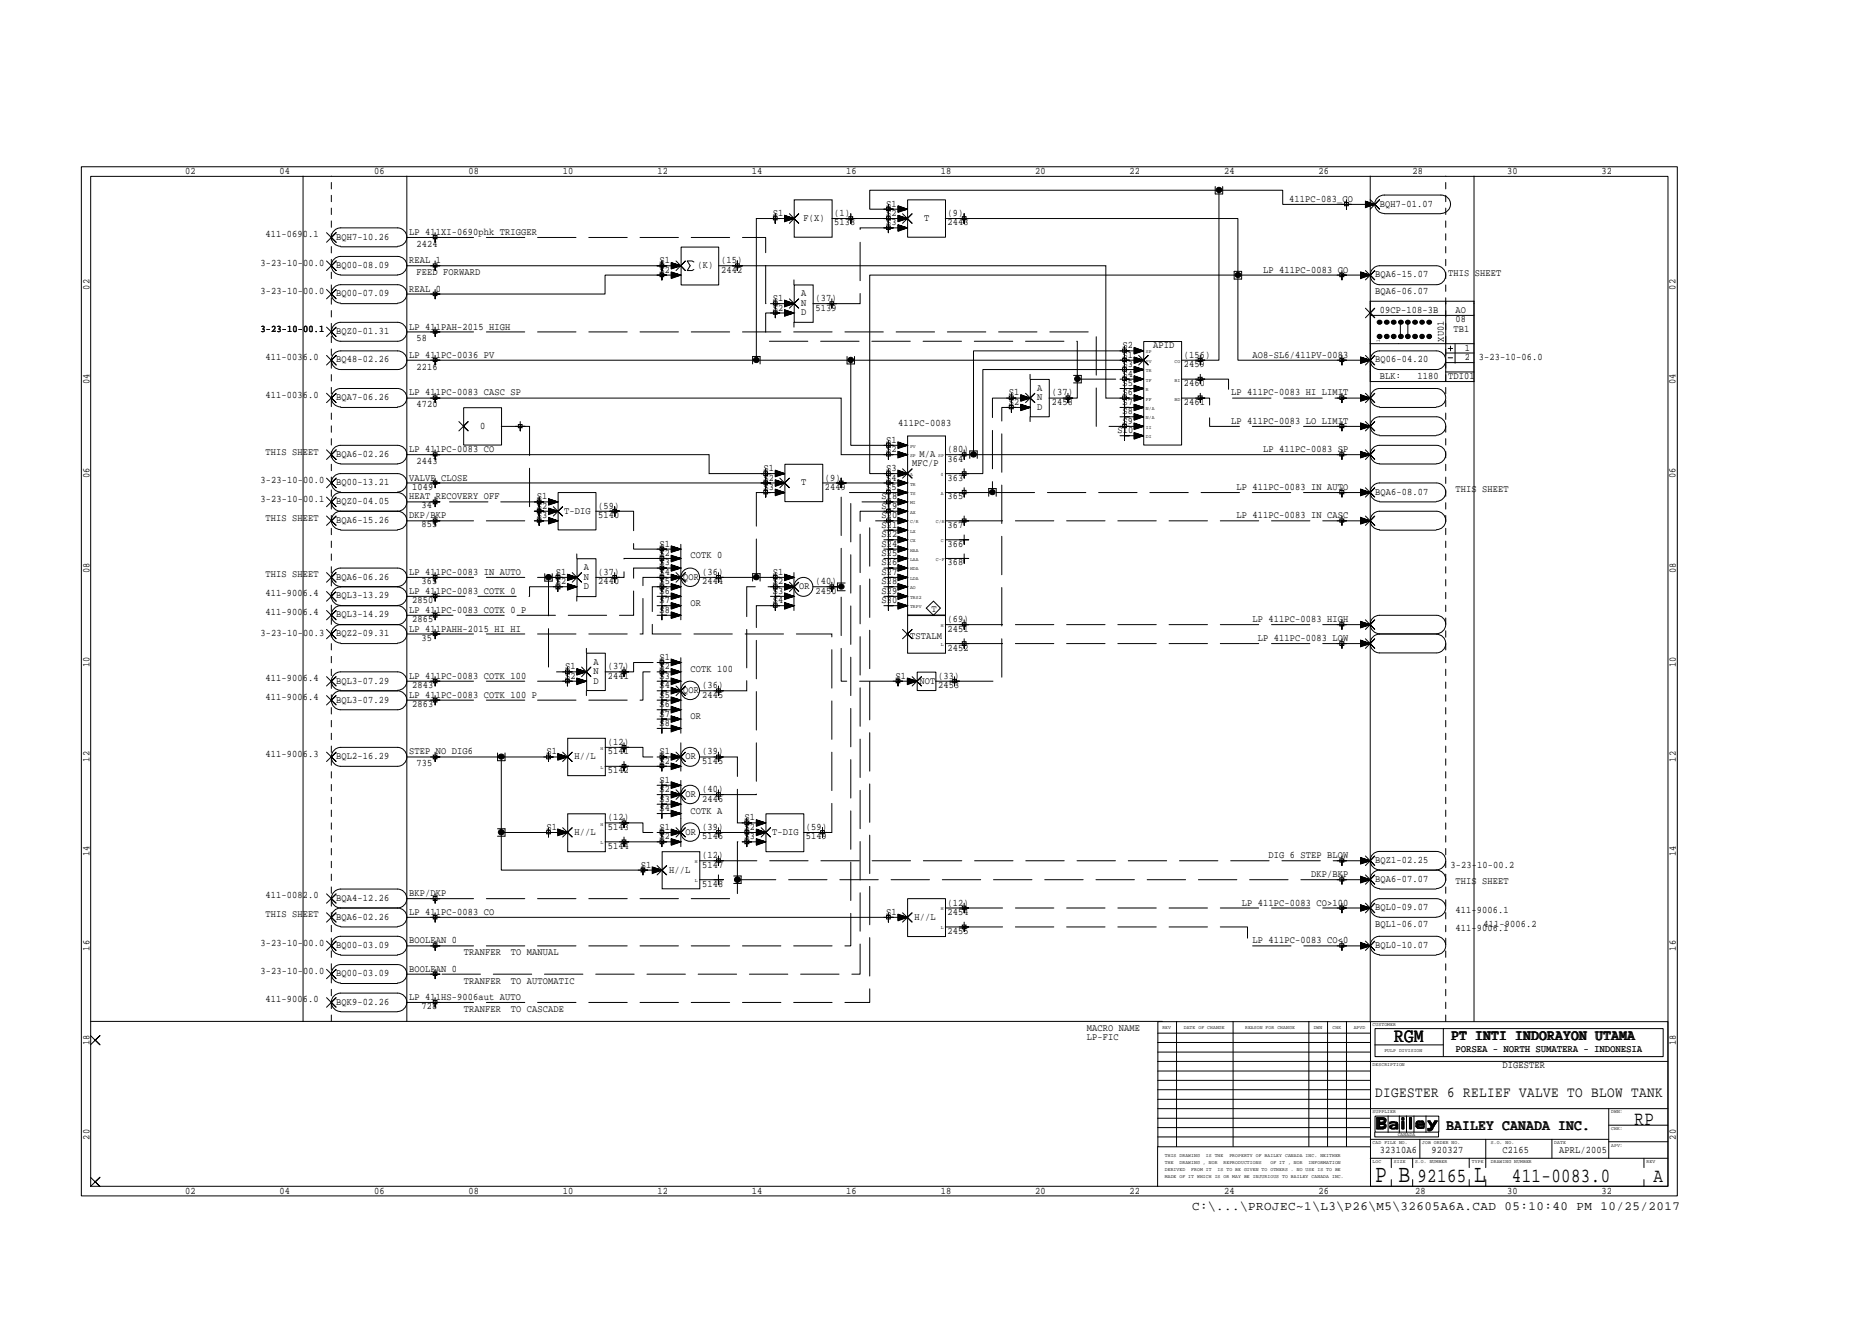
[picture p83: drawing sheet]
<svg xmlns="http://www.w3.org/2000/svg" width="297mm" height="210mm" viewBox="0 0 297 210" stroke-linecap="round" stroke-linejoin="round" font-family="sans-serif">
<defs><g id="words">
<g font-size="4">
<text x="218.2" y="187.5">P B</text>
<text x="233.9" y="187.5">L</text>
</g>
<g font-size="3.2">
<text x="221.2" y="165.4">RGM</text>
<text x="259.4" y="178.5">RP</text>
<text x="224.9" y="187.5">92165</text>
<text x="239.9" y="187.5">411-0083.0</text>
<text x="262.4" y="187.5">A</text>
</g>
<g font-size="2.4">
<text x="230.4" y="165">PT INTI INDORAYON UTAMA</text>
<text x="218.2" y="174">DIGESTER 6 RELIEF VALVE TO BLOW TANK</text>
<text x="229.6" y="179.2">BAILEY CANADA INC.</text>
</g>
<text font-size="2" x="189.2" y="191.9">C:\...\PROJEC~1\L3\P26\M5\32605A6A.CAD 05:10:40 PM 10/25/2017</text>
<g font-size="1.6">
<text x="29.4" y="27.6">02</text>
<text x="44.4" y="27.6">04</text>
<text x="59.3" y="27.6">06</text>
<text x="74.3" y="27.6">08</text>
<text x="89.3" y="27.6">10</text>
<text x="104.3" y="27.6">12</text>
<text x="119.3" y="27.6">14</text>
<text x="134.3" y="27.6">16</text>
<text x="149.3" y="27.6">18</text>
<text x="164.2" y="27.6">20</text>
<text x="179.2" y="27.6">22</text>
<text x="194.2" y="27.6">24</text>
<text x="209.2" y="27.6">26</text>
<text x="224.2" y="27.6">28</text>
<text x="239.1" y="27.6">30</text>
<text x="254.1" y="27.6">32</text>
<text x="122.6" y="34.3">S1</text>
<text x="127.5" y="35.1">F(X)</text>
<text x="132.4" y="34.3">(1)</text>
<text x="132.4" y="35.8">5138</text>
<text x="140.6" y="35.8">S3</text>
<text x="140.6" y="34.3">S2</text>
<text x="140.6" y="32.8">S1</text>
<text x="146.6" y="35.1">T</text>
<text x="150.4" y="34.3">(9)</text>
<text x="150.4" y="35.8">2443</text>
<text x="204.6" y="32">411PC-083_CO</text>
<text x="218.9" y="32.8">BQH7-01.07</text>
<text x="42.1" y="37.6">411-0690.1</text>
<text x="53.3" y="38">BQH7-10.26</text>
<text x="64.9" y="37.3">LP 411XI-0690phk TRIGGER</text>
<text x="64.9" y="41.8">REAL 1</text>
<text x="66.1" y="39.2">2424</text>
<text x="104.6" y="41.8">S1</text>
<text x="114.4" y="41.8">(15)</text>
<text x="14.2" y="45.9" transform="rotate(-90 14.2 45.9)">02</text>
<text x="41.4" y="46.7">3-23-10-00.0</text>
<text x="41.4" y="42.2">3-23-10-00.0</text>
<text x="53.3" y="47">BQ00-07.09</text>
<text x="53.3" y="42.5">BQ00-08.09</text>
<text x="64.9" y="46.3">REAL 0</text>
<text x="66.1" y="43.6">FEED FORWARD</text>
<text x="104.6" y="43.3">S2</text>
<text x="110.7" y="42.5">(K)</text>
<text x="114.4" y="43.3">2442</text>
<text x="122.6" y="47.8">S1</text>
<text x="127.1" y="47">A</text>
<text x="129.4" y="47.8">(37)</text>
<text x="200.4" y="43.3">LP 411PC-0083 CO</text>
<text x="218.2" y="46.7">BQA6-06.07</text>
<text x="218.2" y="44">BQA6-15.07</text>
<text x="229.8" y="43.7">THIS SHEET</text>
<text x="265.9" y="45.9" transform="rotate(-90 265.9 45.9)">02</text>
<text x="41.4" y="52.6">3-23-10-00.1</text>
<text x="53.3" y="53">BQZ0-01.31</text>
<text x="64.9" y="52.3">LP 411PAH-2015 HIGH</text>
<text x="122.6" y="49.3">S2</text>
<text x="127.1" y="50">D</text>
<text x="127.1" y="48.5">N</text>
<text x="129.4" y="49.3">5139</text>
<text x="218.9" y="49.7">09CP-108-3B</text>
<text x="230.6" y="52.6">TB1</text>
<text x="230.9" y="51.1">08</text>
<text x="230.9" y="49.7">AO</text>
<text x="42.1" y="57.1">411-0036.0</text>
<text x="53.3" y="57.5">BQ48-02.26</text>
<text x="64.9" y="56.8">LP 411PC-0036 PV</text>
<text x="66.1" y="58.6">2216</text>
<text x="66.1" y="54.1">58</text>
<text x="178.1" y="56.8">S1</text>
<text x="178.1" y="55.2">S2</text>
<text x="178.1" y="59.8">S4</text>
<text x="178.1" y="58.3">S3</text>
<text x="183" y="55.2">APID</text>
<text x="187.8" y="56.8">(156)</text>
<text x="187.8" y="58.3">2459</text>
<text x="198.8" y="56.8">AO8-SL6/411PV-0083</text>
<text x="218.2" y="57.5">BQ06-04.20</text>
<text x="229.1" y="54.2" transform="rotate(-90 229.1 54.2)">XU01</text>
<text x="232.4" y="57.1">2</text>
<text x="232.4" y="55.6">1</text>
<text x="234.7" y="57.1">3-23-10-06.0</text>
<text x="14.2" y="60.9" transform="rotate(-90 14.2 60.9)">04</text>
<text x="42.1" y="63.1">411-0036.0</text>
<text x="53.3" y="63.5">BQA7-06.26</text>
<text x="64.9" y="62.7">LP 411PC-0083 CASC SP</text>
<text x="66.1" y="64.6">4720</text>
<text x="160.1" y="64.3">S2</text>
<text x="160.1" y="62.7">S1</text>
<text x="164.6" y="65">D</text>
<text x="164.6" y="63.5">N</text>
<text x="164.6" y="62">A</text>
<text x="166.9" y="62.7">(37)</text>
<text x="166.9" y="64.3">2458</text>
<text x="178.1" y="65.7">S8</text>
<text x="178.1" y="64.3">S7</text>
<text x="178.1" y="62.7">S6</text>
<text x="178.1" y="61.3">S5</text>
<text x="187.8" y="61.3">2460</text>
<text x="187.8" y="64.3">2461</text>
<text x="195.4" y="62.7">LP 411PC-0083 HI LIMIT</text>
<text x="218.9" y="60.1">BLK:</text>
<text x="224.9" y="60.1">1180</text>
<text x="229.8" y="60.1">TDI01</text>
<text x="265.9" y="60.9" transform="rotate(-90 265.9 60.9)">04</text>
<text x="64.9" y="71.8">LP 411PC-0083 CO</text>
<text x="76.2" y="68">0</text>
<text x="140.6" y="71.8">S2</text>
<text x="140.6" y="70.2">S1</text>
<text x="142.5" y="67.6">411PC-0083</text>
<text x="150.4" y="71.8">(80)</text>
<text x="177.3" y="68.7">S10</text>
<text x="178.1" y="67.3">S9</text>
<text x="195.4" y="67.3">LP 411PC-0083 LO LIMIT</text>
<text x="200.4" y="71.8">LP 411PC-0083 SP</text>
<text x="14.2" y="75.9" transform="rotate(-90 14.2 75.9)">06</text>
<text x="41.4" y="76.6">3-23-10-00.0</text>
<text x="42.1" y="72.1">THIS SHEET</text>
<text x="53.3" y="77">BQ00-13.21</text>
<text x="53.3" y="72.5">BQA6-02.26</text>
<text x="64.9" y="76.2">VALVE CLOSE</text>
<text x="65.4" y="77.7">1049</text>
<text x="66.1" y="73.6">2443</text>
<text x="121.2" y="77.7">S3</text>
<text x="121.2" y="76.2">S2</text>
<text x="121.2" y="74.8">S1</text>
<text x="127.1" y="77">T</text>
<text x="130.9" y="76.2">(9)</text>
<text x="130.9" y="77.7">2449</text>
<text x="140.6" y="77.7">S5</text>
<text x="140.6" y="76.2">S4</text>
<text x="140.6" y="74.8">S3</text>
<text x="144.7" y="74">MFC/P</text>
<text x="145.9" y="72.5">M/A</text>
<text x="150.4" y="76.2">363</text>
<text x="150.4" y="73.2">364</text>
<text x="196.2" y="77.7">LP 411PC-0083 IN AUTO</text>
<text x="265.9" y="75.9" transform="rotate(-90 265.9 75.9)">06</text>
<text x="41.4" y="79.6">3-23-10-00.1</text>
<text x="42.1" y="82.6">THIS SHEET</text>
<text x="53.3" y="83">BQA6-15.26</text>
<text x="53.3" y="80">BQZ0-04.05</text>
<text x="64.9" y="82.3">DKP/BKP</text>
<text x="64.9" y="79.2">HEAT RECOVERY OFF</text>
<text x="66.9" y="83.7">855</text>
<text x="66.9" y="80.6">34</text>
<text x="85.2" y="82.3">S3</text>
<text x="85.2" y="80.7">S2</text>
<text x="85.2" y="79.2">S1</text>
<text x="89.5" y="81.5">T-DIG</text>
<text x="94.9" y="82.3">5140</text>
<text x="94.9" y="80.7">(59)</text>
<text x="139.9" y="83.7">S21</text>
<text x="139.9" y="82.3">S20</text>
<text x="139.9" y="80.7">S19</text>
<text x="139.9" y="79.2">S18</text>
<text x="150.4" y="79.2">365</text>
<text x="150.4" y="83.7">367</text>
<text x="196.2" y="82.3">LP 411PC-0083 IN CASC</text>
<text x="218.2" y="78.5">BQA6-08.07</text>
<text x="230.9" y="78.1">THIS SHEET</text>
<text x="104.6" y="89.7">S3</text>
<text x="104.6" y="88.2">S2</text>
<text x="104.6" y="86.7">S1</text>
<text x="109.6" y="88.6">COTK 0</text>
<text x="139.9" y="89.7">S26</text>
<text x="139.9" y="88.2">S25</text>
<text x="139.9" y="86.7">S24</text>
<text x="139.9" y="85.2">S22</text>
<text x="150.4" y="86.7">366</text>
<text x="150.4" y="89.7">368</text>
<text x="14.2" y="90.9" transform="rotate(-90 14.2 90.9)">08</text>
<text x="42.1" y="91.6">THIS SHEET</text>
<text x="42.1" y="94.6">411-9006.4</text>
<text x="53.3" y="95">BQL3-13.29</text>
<text x="53.3" y="92">BQA6-06.26</text>
<text x="64.9" y="94.2">LP 411PC-0083 COTK 0</text>
<text x="64.9" y="91.2">LP 411PC-0083 IN AUTO</text>
<text x="65.4" y="95.6">2850</text>
<text x="66.9" y="92.7">365</text>
<text x="88.2" y="92.7">S2</text>
<text x="88.2" y="91.2">S1</text>
<text x="92.7" y="93.5">D</text>
<text x="92.7" y="92">N</text>
<text x="92.7" y="90.5">A</text>
<text x="94.9" y="91.2">(37)</text>
<text x="94.9" y="92.7">2440</text>
<text x="104.6" y="95.7">S7</text>
<text x="104.6" y="94.2">S6</text>
<text x="104.6" y="92.7">S5</text>
<text x="104.6" y="91.2">S4</text>
<text x="108.4" y="92">QOR</text>
<text x="111.4" y="91.2">(36)</text>
<text x="111.4" y="92.7">2444</text>
<text x="122.6" y="95.7">S4</text>
<text x="122.6" y="94.2">S3</text>
<text x="122.6" y="92.7">S2</text>
<text x="122.6" y="91.2">S1</text>
<text x="126.8" y="93.5">OR</text>
<text x="129.4" y="92.7">(40)</text>
<text x="129.4" y="94.2">2450</text>
<text x="139.9" y="95.7">S30</text>
<text x="139.9" y="94.2">S29</text>
<text x="139.9" y="92.7">S28</text>
<text x="139.9" y="91.2">S27</text>
<text x="265.9" y="90.9" transform="rotate(-90 265.9 90.9)">08</text>
<text x="41.4" y="101">3-23-10-00.3</text>
<text x="42.1" y="97.6">411-9006.4</text>
<text x="53.3" y="101">BQZ2-09.31</text>
<text x="53.3" y="98">BQL3-14.29</text>
<text x="64.9" y="100.2">LP 411PAHH-2015 HI HI</text>
<text x="64.9" y="97.2">LP 411PC-0083 COTK 0 P</text>
<text x="65.4" y="98.6">2865</text>
<text x="66.9" y="101.6">35</text>
<text x="104.6" y="97.2">S8</text>
<text x="109.6" y="96.1">OR</text>
<text x="144.4" y="101.3">TSTALM</text>
<text x="147.8" y="97.2">T</text>
<text x="150.4" y="98.7">(69)</text>
<text x="150.4" y="100.2">2451</text>
<text x="198.8" y="98.7">LP 411PC-0083 HIGH</text>
<text x="199.6" y="101.7">LP 411PC-0083 LOW</text>
<text x="14.2" y="105.9" transform="rotate(-90 14.2 105.9)">10</text>
<text x="64.9" y="107.7">LP 411PC-0083 COTK 100</text>
<text x="89.7" y="107.7">S2</text>
<text x="89.7" y="106.2">S1</text>
<text x="94.2" y="107">N</text>
<text x="94.2" y="105.5">A</text>
<text x="96.4" y="106.2">(37)</text>
<text x="96.4" y="107.7">2441</text>
<text x="104.6" y="107.7">S3</text>
<text x="104.6" y="106.2">S2</text>
<text x="104.6" y="104.7">S1</text>
<text x="109.6" y="106.6">COTK 100</text>
<text x="142.1" y="107.7">S1</text>
<text x="148.9" y="107.7">(33)</text>
<text x="150.4" y="103.2">2452</text>
<text x="265.9" y="105.9" transform="rotate(-90 265.9 105.9)">10</text>
<text x="42.1" y="111.1">411-9006.4</text>
<text x="42.1" y="108.1">411-9006.4</text>
<text x="53.3" y="108.5">BQL3-07.29</text>
<text x="53.3" y="111.5">BQL3-07.29</text>
<text x="64.9" y="110.7">LP 411PC-0083 COTK 100 P</text>
<text x="65.4" y="112.1">2863</text>
<text x="65.4" y="109.1">2843</text>
<text x="94.2" y="108.5">D</text>
<text x="104.6" y="113.7">S7</text>
<text x="104.6" y="112.2">S6</text>
<text x="104.6" y="110.7">S5</text>
<text x="104.6" y="109.2">S4</text>
<text x="108.4" y="109.9">QOR</text>
<text x="111.4" y="109.2">(36)</text>
<text x="111.4" y="110.7">2445</text>
<text x="145.9" y="108.5">NOT</text>
<text x="148.9" y="109.2">2453</text>
<text x="64.9" y="119.7">STEP NO DIG6</text>
<text x="86.7" y="119.7">S1</text>
<text x="96.4" y="118.2">(12)</text>
<text x="96.4" y="119.7">5141</text>
<text x="104.6" y="119.7">S1</text>
<text x="104.6" y="115.2">S8</text>
<text x="109.6" y="114.1">OR</text>
<text x="111.4" y="119.7">(39)</text>
<text x="14.2" y="120.9" transform="rotate(-90 14.2 120.9)">12</text>
<text x="42.1" y="120.1">411-9006.3</text>
<text x="53.3" y="120.4">BQL2-16.29</text>
<text x="66.1" y="121.6">735</text>
<text x="91.2" y="120.4">H//L</text>
<text x="96.4" y="122.7">5142</text>
<text x="104.6" y="121.2">S2</text>
<text x="104.6" y="125.7">S2</text>
<text x="104.6" y="124.2">S1</text>
<text x="108.8" y="120.4">OR</text>
<text x="111.4" y="121.2">5145</text>
<text x="111.4" y="125.7">(40)</text>
<text x="265.9" y="120.9" transform="rotate(-90 265.9 120.9)">12</text>
<text x="86.7" y="131.7">S1</text>
<text x="96.4" y="130.2">(12)</text>
<text x="96.4" y="131.7">5143</text>
<text x="104.6" y="131.7">S1</text>
<text x="104.6" y="128.7">S4</text>
<text x="104.6" y="127.2">S3</text>
<text x="108.8" y="126.4">OR</text>
<text x="109.6" y="129.1">COTK A</text>
<text x="111.4" y="131.7">(39)</text>
<text x="111.4" y="127.2">2446</text>
<text x="118.1" y="131.7">S2</text>
<text x="118.1" y="130.2">S1</text>
<text x="127.9" y="131.7">(59)</text>
<text x="14.2" y="135.8" transform="rotate(-90 14.2 135.8)">14</text>
<text x="91.2" y="132.4">H//L</text>
<text x="96.4" y="134.7">5144</text>
<text x="101.7" y="137.7">S1</text>
<text x="104.6" y="133.2">S2</text>
<text x="108.8" y="132.4">OR</text>
<text x="111.4" y="136.2">(12)</text>
<text x="111.4" y="137.7">5147</text>
<text x="111.4" y="133.2">5146</text>
<text x="118.1" y="133.2">S3</text>
<text x="122.5" y="132.4">T-DIG</text>
<text x="127.9" y="133.2">5149</text>
<text x="201.3" y="136.2">DIG 6 STEP BLOW</text>
<text x="218.2" y="136.9">BQZ1-02.25</text>
<text x="230.2" y="137.7">3-23-10-00.2</text>
<text x="265.9" y="135.8" transform="rotate(-90 265.9 135.8)">14</text>
<text x="42.1" y="142.5">411-0082.0</text>
<text x="53.3" y="142.9">BQA4-12.26</text>
<text x="64.9" y="142.2">BKP/DKP</text>
<text x="106.2" y="138.4">H//L</text>
<text x="111.4" y="140.7">5148</text>
<text x="150.4" y="143.7">(12)</text>
<text x="197.1" y="143.7">LP 411PC-0083 CO&gt;100</text>
<text x="208.1" y="139.2">DKP/BKP</text>
<text x="218.2" y="139.9">BQA6-07.07</text>
<text x="230.9" y="140.3">THIS SHEET</text>
<text x="42.1" y="145.5">THIS SHEET</text>
<text x="53.3" y="145.9">BQA6-02.26</text>
<text x="64.9" y="145.2">LP 411PC-0083 CO</text>
<text x="64.9" y="149.6">BOOLEAN 0</text>
<text x="140.6" y="145.2">S1</text>
<text x="145.1" y="145.9">H//L</text>
<text x="150.4" y="145.2">2454</text>
<text x="150.4" y="148.2">2455</text>
<text x="198.8" y="149.6">LP 411PC-0083 CO&lt;0</text>
<text x="218.2" y="147">BQL1-06.07</text>
<text x="218.2" y="144.4">BQL0-09.07</text>
<text x="230.9" y="144.8">411-9006.1</text>
<text x="230.9" y="147.8">411-9006.1</text>
<text x="235.4" y="147">411-9006.2</text>
<text x="14.2" y="150.8" transform="rotate(-90 14.2 150.8)">16</text>
<text x="41.4" y="154.5">3-23-10-00.0</text>
<text x="41.4" y="150">3-23-10-00.0</text>
<text x="53.3" y="150.4">BQ00-03.09</text>
<text x="53.3" y="154.9">BQ00-03.09</text>
<text x="64.9" y="154.2">BOOLEAN 0</text>
<text x="73.6" y="151.6">TRANFER</text>
<text x="81.1" y="151.6">TO MANUAL</text>
<text x="218.2" y="150.4">BQL0-10.07</text>
<text x="265.9" y="150.8" transform="rotate(-90 265.9 150.8)">16</text>
<text x="42.1" y="159">411-9006.0</text>
<text x="53.3" y="159.4">BQK9-02.26</text>
<text x="64.9" y="158.7">LP 411HS-9006aut AUTO</text>
<text x="66.9" y="160.1">728</text>
<text x="73.6" y="160.5">TRANFER</text>
<text x="73.6" y="156">TRANFER</text>
<text x="81.1" y="160.5">TO CASCADE</text>
<text x="81.1" y="156">TO AUTOMATIC</text>
<text x="14.2" y="165.8" transform="rotate(-90 14.2 165.8)">18</text>
<text x="172.5" y="165">LP-FIC</text>
<text x="172.5" y="163.5">MACRO NAME</text>
<text x="231" y="166.9">PORSEA - NORTH SUMATERA - INDONESIA</text>
<text x="265.9" y="165.8" transform="rotate(-90 265.9 165.8)">18</text>
<text x="238.4" y="169.5">DIGESTER</text>
<text x="14.2" y="180.8" transform="rotate(-90 14.2 180.8)">20</text>
<text x="218.9" y="183">32310A6</text>
<text x="227.2" y="183">920327</text>
<text x="238.4" y="183">C2165</text>
<text x="247.4" y="183">APRL/2005</text>
<text x="265.9" y="180.8" transform="rotate(-90 265.9 180.8)">20</text>
<text x="29.4" y="189.4">02</text>
<text x="44.4" y="189.4">04</text>
<text x="59.3" y="189.4">06</text>
<text x="74.3" y="189.4">08</text>
<text x="89.3" y="189.4">10</text>
<text x="104.3" y="189.4">12</text>
<text x="119.3" y="189.4">14</text>
<text x="134.3" y="189.4">16</text>
<text x="149.3" y="189.4">18</text>
<text x="164.3" y="189.4">20</text>
<text x="179.2" y="189.4">22</text>
<text x="194.2" y="189.4">24</text>
<text x="209.2" y="189.4">26</text>
<text x="224.5" y="189.4">28</text>
<text x="239.1" y="189.4">30</text>
<text x="254.1" y="189.4">32</text>
</g>
<g font-size=".8">
<text x="181.8" y="56">SP</text>
<text x="181.8" y="57.5">PV</text>
<text x="181.8" y="59.1">TR</text>
<text x="186.3" y="57.5">CO</text>
<text x="218.9" y="54.2" transform="rotate(-90 218.9 54.2)">1</text>
<text x="181.8" y="60.5">TF</text>
<text x="181.8" y="65">N/A</text>
<text x="181.8" y="63.5">FF</text>
<text x="181.8" y="62.1">R</text>
<text x="186.3" y="63.5">BD</text>
<text x="186.3" y="60.5">BI</text>
<text x="144.4" y="71">PV</text>
<text x="181.8" y="69.6">DI</text>
<text x="181.8" y="68">II</text>
<text x="181.8" y="66.5">N/A</text>
<text x="144.4" y="77">TR</text>
<text x="144.4" y="75.5">A</text>
<text x="144.4" y="72.5">SP</text>
<text x="148.9" y="72.5">SP</text>
<text x="149.3" y="75.5">0</text>
<text x="144.4" y="83">C/R</text>
<text x="144.4" y="81.5">AX</text>
<text x="144.4" y="80">MI</text>
<text x="144.4" y="78.5">TS</text>
<text x="148.5" y="83">C/R</text>
<text x="149.3" y="78.5">A</text>
<text x="144.4" y="89">LAA</text>
<text x="144.4" y="87.5">HAA</text>
<text x="144.4" y="86">CX</text>
<text x="144.4" y="84.5">LX</text>
<text x="148.5" y="89">C-F</text>
<text x="149.3" y="86">C</text>
<text x="144.4" y="95">TRS2</text>
<text x="144.4" y="93.5">AO</text>
<text x="144.4" y="92">LDA</text>
<text x="144.4" y="90.5">HDA</text>
<text x="144.4" y="96.5">TRPV</text>
<text x="149.3" y="99.5">H</text>
<text x="149.3" y="102.5">L</text>
<text x="95.3" y="119">H</text>
<text x="95.3" y="122">L</text>
<text x="95.3" y="131">H</text>
<text x="95.3" y="134">L</text>
<text x="110.3" y="136.9">H</text>
<text x="110.3" y="140">L</text>
<text x="149.3" y="147.4">L</text>
<text x="149.3" y="144.4">H</text>
<text x="184.4" y="163.2">REV</text>
<text x="187.8" y="163.2">DATE OF CHANGE</text>
<text x="197.6" y="163.2">REASON FOR CHANGE</text>
<text x="208.4" y="163.2">DWN</text>
<text x="211.5" y="163.2">CHK</text>
<text x="214.8" y="163.2">APVD</text>
<text x="217.8" y="162.8">CUSTOMER</text>
<text x="219.7" y="166.9">PULP DIVISION</text>
<text x="217.8" y="169.2">DESCRIPTION</text>
<text x="217.8" y="176.7">SUPPLIER</text>
<text x="255.6" y="179.3">CHK:</text>
<text x="255.6" y="176.7">DWN:</text>
<text x="184.8" y="185.8">DERIVED</text>
<text x="184.8" y="184.7">THE</text>
<text x="184.8" y="183.6">THIS DRAWING</text>
<text x="187.2" y="184.7">DRAWING , NOR</text>
<text x="189" y="185.8">FROM IT</text>
<text x="191.3" y="183.6">IS THE</text>
<text x="193.2" y="185.8">IS TO BE GIVEN TO OTHERS . NO USE IS TO BE</text>
<text x="194.1" y="184.7">REPRODUCTIONS</text>
<text x="195.1" y="183.6">PROPERTY OF BAILEY CANADA INC. NEITHER</text>
<text x="201.6" y="184.7">OF IT , NOR</text>
<text x="207.6" y="184.7">INFORMATION</text>
<text x="217.8" y="181.5">CAD FILE NO.</text>
<text x="217.8" y="184.5">LOC</text>
<text x="221.2" y="184.5">SIZE</text>
<text x="221.8" y="180.3">CANADA</text>
<text x="224.5" y="184.5">S.O. NUMBER</text>
<text x="225.7" y="181.5">JOB ORDER NO.</text>
<text x="233.5" y="184.5">TYPE</text>
<text x="236.6" y="184.5">DRAWING NUMBER</text>
<text x="236.6" y="181.5">S.O. NO.</text>
<text x="246.6" y="181.5">DATE</text>
<text x="255.6" y="181.9">APV:</text>
<text x="261.3" y="184.5">REV</text>
<text x="184.8" y="186.9">MADE OF IT WHICH IS OR MAY BE INJURIOUS TO BAILEY CANADA INC.</text>
</g>
</g></defs>
<g fill="none" stroke="#000" stroke-width=".16" stroke-dasharray="6.1 2">
<path d="M69 37.7h52.5v10.5h1.5M69 52.7h104.9v14.9h4.5M132 48.2h4.5v-12h4.5M82.5 67.6h1.5v13.5h1.6M85.6 79.6h-16.6M157.5 78.1h-4.5M160.5 63.2h-3v14.9M169.5 63.2h1.4v-3M170.9 60.2v-6.1h-49.4v-4.4h1.5M170.9 60.2h7.5M190.5 60.2h4.4v3h18M212.9 78.1h-55.4"/>
<path d="M212.9 67.6h-21v-4.4h-1.4M69 82.6h16.6M69 91.6h18M87 91.6v15h3M87 91.6h1.5M88.5 93.1h-4.5v1.5h-15M97.5 81.1h3v6h4.5M105 90.1h-4.5v7.5h-31.5M105 88.6h-6v3h-1.5M114 91.6h6M120 91.6v-13.5h1.5M120 91.6h3"/>
<path d="M132 93.1h1.5M133.5 93.1v-15h7.5M141 81.1h-4.5v73.5h-67.5M153 99.1h59.9M153 82.6h59.9M69 100.6h33v-9h3M69 111.1h33v-4.5h3M69 108.1h21M99 118.6h3v1.5h3M99 106.6h1.5v-1.5h4.5M114 109.6h4.5v-16.5h4.5M142.5 108.1h-9v-15"/>
<path d="M151.5 108.1h7.5v-43.5h1.5M153 102.1h59.9M99 130.6h3v1.5h3M99 121.6h6M105 133.6h-6M114 120.1h3v10.5h1.5M114 136.6h98.9M114 126.1h6v-30h3M117 139.6h95.9M117 139.6v-6h1.5M118.5 132.1h-4.5M130.5 132.1h1.5v-31.5h-28.5v-7.5h1.5"/>
<path d="M69 142.6h48v-3M69 159h69v-76.4h3M69 150.1h66v-70.5h6M153 147.1h44.9v3h15M153 144.1h59.9"/>
</g>
<g fill="none" stroke="#000" stroke-width=".16">
<path d="M12.9 26.5h253.2v163.2h-253.2zM14.4 28h250.3v160.2h-250.3zM48.1 27.9v134.2M51.8 36.9l1.5 1.5-.7-.7 .7-.8-1.5 1.5M54.1 39.1a1.46 1.46 0 0 1-1.5-1.5 1.46 1.46 0 0 1 1.5-1.4h9a1.46 1.46 0 0 1 1.5 1.4 1.46 1.46 0 0 1-1.5 1.5M54.1 39.2h9M64.6 37.7h4.4M64.6 27.9v134.2M68.7 37.4h.6v.5h-.6zM69 36.9v1.5v-.7h.8h-1.5M108.1 39.2h5.9v6h-5.9zM122.7 34.4h.6v.5h-.6z"/>
<path d="M123 33.9v1.5v-.7h.7h-1.4M124.5 34.6l1.5 .1h-6v22.4M124.5 35.1l1.5-.4-1.5 .4M124.5 34.9l1.5-.2-1.5 .3M124.5 34.8l1.5-.1-1.5 .1M124.5 34.5l1.5 .2-1.5-.2M124.5 34.3l1.5 .4-1.5-.3M124.5 34.2l1.5 .5-1.5 .5v-1l1.5 .5M125.3 33.9l1.4 1.5-.7-.7 .7-.8-1.4 1.5M126 31.7h6v5.9h-6zM134.7 34.4h.6v.5h-.6zM135 33.9v1.5v-.7h.8h-1.6"/>
<path d="M140.7 32.9h.6v.5h-.6zM140.7 34.4h.6v.5h-.6zM140.7 35.9h.6v.5h-.6zM141 33.9v1.5v-.7h.7h-1.5M141 32.4v1.5v-.7h.7h-1.5M141 35.4v1.5v-.7h.7h-1.5M142.5 33.5l1.5-.3-1.5 .4M142.5 33.4l1.5-.2-1.5 .3M142.5 33.2h1.5l-1.5 .1M142.5 32.9l1.5 .3-1.5-.2M142.5 32.8l1.5 .4-1.5-.3M142.5 32.7l1.5 .5-1.5 .5v-1.1l1.5 .6"/>
<path d="M142.5 36.5l1.5-.3-1.5 .4M142.5 36.4l1.5-.2-1.5 .3M142.5 36.2h1.5l-1.5 .1M142.5 36.1l1.5 .1h-3M142.5 35.9l1.5 .3-1.5-.2M142.5 35.8l1.5 .4-1.5-.3M142.5 35.7l1.5 .5-1.5 .5v-1.1l1.5 .6M142.5 35.1l1.5-.4-1.5 .4M142.5 34.9l1.5-.2-1.5 .3M142.5 34.8l1.5-.1-1.5 .1M142.5 34.6l1.5 .1h-12M142.5 34.5l1.5 .2-1.5-.2"/>
<path d="M142.5 34.3l1.5 .4-1.5-.3M142.5 34.2l1.5 .5-1.5 .5v-1l1.5 .5M143.2 33.9l1.5 1.5-.7-.7 .7-.8-1.5 1.5M144 31.7h6v5.9h-6zM150 34.7h46.4v8.9M152.7 34.4h.6v.5h-.6zM153 33.9v1.5v-.7h.7h-1.5M192.8 29.6v1.2h1.2v-1.2M193.4 30.2v26.9h-6M193.4 30.2h-55.4v3h6l-1.5-.1M193.4 30.2h10.1v2.2h14.6l-1.4-.5v1l1.4-.5-1.4-.4M213.4 32.1h.5v.5h-.5z"/>
<path d="M213.7 31.7v1.5v-.8h.7h-1.5M216.7 32.8l1.4-.4-1.4 .5M216.7 32.6l1.4-.2-1.4 .3M216.7 32.5l1.4-.1-1.4 .2M216.7 32.3l1.4 .1h-1.4M216.7 32.2l1.4 .2-1.4-.1M216.7 32l1.4 .4-1.4-.3M217.4 31.7l1.5 1.5-.8-.8 .8-.7-1.5 1.5M217.4 27.9v134.2M219.7 33.9a1.46 1.46 0 0 1-1.6-1.5 1.46 1.46 0 0 1 1.6-1.5h8.9a1.46 1.46 0 0 1 1.6 1.5 1.46 1.46 0 0 1-1.6 1.5M219.7 33.9h8.9M233.9 27.9v134.2"/>
<path d="M51.8 51.9l1.5 1.5-.7-.7 .7-.8-1.5 1.5M51.8 45.9l1.5 1.5-.7-.7 .7-.8-1.5 1.5M51.8 41.4l1.5 1.5-.7-.7 .7-.8-1.5 1.5M51.8 56.4l1.5 1.5-.7-.8 .7-.7-1.5 1.5M52.9 56.3l.7-.6h.5h9a1.48 1.48 0 0 1 1.5 1.4 1.48 1.48 0 0 1-1.5 1.5h-9a1.48 1.48 0 0 1-1.4-.8 1.48 1.48 0 0 1 .2-1.5zM53.2 51.4l.9-.3h9a1.5 1.5 0 0 1 1.5 1.5 1.5 1.5 0 0 1-1.5 1.5h-9a1.5 1.5 0 0 1-1.5-1 1.5 1.5 0 0 1 .6-1.7zM54.1 48.1a1.46 1.46 0 0 1-1.5-1.5 1.46 1.46 0 0 1 1.5-1.4h9a1.46 1.46 0 0 1 1.5 1.4 1.46 1.46 0 0 1-1.5 1.5M54.1 43.6a1.46 1.46 0 0 1-1.5-1.5 1.46 1.46 0 0 1 1.5-1.4h9a1.46 1.46 0 0 1 1.5 1.4 1.46 1.46 0 0 1-1.5 1.5M54.1 43.6h9M54.1 48.2h9M64.6 52.7h4.4M68.7 52.4h.6v.5h-.6z"/>
<path d="M68.7 46.4h.6v.5h-.6zM68.7 41.9h.6v.5h-.6zM68.7 56.9h.6v.5h-.6zM69 51.9v1.5v-.7h.8h-1.5M69 45.9v1.5v-.7h.8h-1.5M69 41.4v1.5v-.7h.8h-1.5M69 56.4v1.5v-.8h.8h-1.5M104.7 41.9h.6v.5h-.6zM104.7 43.3h.6v.6h-.6zM105 41.4v1.5v-.7h.8h-1.5M105 42.9v1.5v-.8h.8h-1.5M106.5 43.6h1.5h-12v3.1h-31.4"/>
<path d="M106.5 44l1.5-.4-1.5 .5M106.5 43.9l1.5-.3-1.5 .3M106.5 43.7l1.5-.1-1.5 .2M106.5 43.4l1.5 .2-1.5-.1M106.5 43.3l1.5 .3-1.5-.3M106.5 43.2l1.5 .4-1.5 .6v-1.1l1.5 .5M106.5 42.5l1.5-.3-1.5 .4M106.5 42.4l1.5-.2-1.5 .3M106.5 42.2h1.5l-1.5 .1M106.5 42.1l1.5 .1h-43.4M106.5 42l1.5 .2-1.5-.2M106.5 41.8l1.5 .4-1.5-.3"/>
<path d="M106.5 41.7l1.5 .5-1.5 .5v-1l1.5 .5M107.3 41.4l1.5 1.5-.8-.7 .8-.8-1.5 1.5M110.1 41.6l-.3-.2h-.8l.5 .8-.5 .7h.8l.3-.1M114 42.2h61.5v21h5.9l-1.4-.1M116.7 41.9h.6v.5h-.6zM117 41.4v1.5v-.7h.8h-1.6M119.4 57.7v-1.1h1.2v1.1M122.7 47.9h.6v.5h-.6zM122.7 49.4h.6v.5h-.6zM123 47.4v1.5v-.7h.7h-1.4M123 48.9v1.5v-.7h.7h-1.4M124.5 48.5l1.5-.3-1.5 .4"/>
<path d="M124.5 48.4l1.5-.2-1.5 .3M124.5 48.2h1.5l-1.5 .1M124.5 48.1l1.5 .1h-3M124.5 47.9l1.5 .3-1.5-.2M124.5 47.8l1.5 .4-1.5-.3M124.5 47.7l1.5 .5-1.5 .5v-1.1l1.5 .6M124.5 50l1.5-.3-1.5 .4M124.5 49.9l1.5-.2-1.5 .3M124.5 49.7h1.5l-1.5 .1M124.5 49.6l1.5 .1h-3M124.5 49.4l1.5 .3-1.5-.2M124.5 49.3l1.5 .4-1.5-.3"/>
<path d="M124.5 49.2l1.5 .5-1.5 .5v-1.1l1.5 .6M125.3 47.4l1.4 1.5-.7-.7 .7-.8-1.4 1.5M126 44.4v.8M126 51.1v.8M126 45.2h3v5.9h-3zM129 48.2h3M131.7 47.9h.6v.5h-.6zM132 47.4v1.5v-.7h.8h-1.6M134.4 56.6v1.1h1.2v-1.1M135 57.1v13.6h9l-1.5-.1M163.4 59.4v.8M170.3 59.6h1.3v1.1h-1.3"/>
<path d="M178.1 56.9h.6v.5h-.6zM178.1 55.4h.6v.5h-.6zM178.1 58.3h.6v.6h-.6zM178.1 59.9h.6v.5h-.6zM178.4 56.4v1.5v-.8h.8h-1.5M178.4 54.9v1.5v-.7h.8h-1.5M178.4 57.9v1.5v-.8h.8h-1.5M178.4 59.4v1.5v-.7h.8h-1.5M180 55.6l1.4 .1h-26.9v16.4M180 58.6h1.4h-25.4v16.5h-6M180 59.9l1.4 .3-1.4-.2M180 59.8l1.4 .4-1.4-.3"/>
<path d="M180 59.7l1.4 .5-1.4 .5v-1.1l1.4 .6M180 59l1.4-.4-1.4 .5M180 58.9l1.4-.3-1.4 .3M180 58.7l1.4-.1-1.4 .2M180 58.4l1.4 .2-1.4-.1M180 58.3l1.4 .3-1.4-.3M180 58.2l1.4 .4-1.4 .6v-1.1l1.4 .5M180 57.5l1.4-.4-1.4 .5M180 57.4l1.4-.3-1.4 .3M180 57.2l1.4-.1-1.4 .2M180 57.1h1.4h-116.8M180 56.9l1.4 .2-1.4-.1"/>
<path d="M180 56.8l1.4 .3-1.4-.2M180 56.7l1.4 .4-1.4 .6v-1.1l1.4 .5M180 56l1.4-.3-1.4 .4M180 55.9l1.4-.2-1.4 .3M180 55.7h1.4l-1.4 .1M180 55.4l1.4 .3-1.4-.2M180 55.3l1.4 .4-1.4-.3M180 55.2l1.4 .5-1.4 .5v-1.1l1.4 .6M180.7 56.4l1.5 1.5-.8-.8 .8-.7-1.5 1.5M181.5 54.2h6v16.4h-6zM190.1 56.9h.7v.5h-.7zM190.1 59.9h.7v.5h-.7z"/>
<path d="M190.5 56.4v1.5v-.8h.7h-1.5M190.5 59.4v1.5v-.7h.7h-1.5M195.8 43.1h1.2v1.2h-1.2zM196.4 43.6h-58.4v31.5h6h-1.5M196.4 43.6v13.5h21l-1.5-.5v1.1l1.5-.6-1.5-.4M212.6 43.3h.6v.6h-.6zM212.6 56.9h.6v.5h-.6zM212.9 42.9v1.5v-.8h.8h-1.5M212.9 56.4v1.5v-.8h.8h-1.5M215.9 44l1.5-.4-1.5 .5M215.9 43.9l1.5-.3-1.5 .3M215.9 43.7l1.5-.1-1.5 .2"/>
<path d="M215.9 43.6h1.5h-1.5M215.9 43.4l1.5 .2-1.5-.1M215.9 43.3l1.5 .3-1.5-.3M215.9 43.2l1.5 .4-1.5 .6v-1.1l1.5 .5h-21M215.9 57.5l1.5-.4-1.5 .5M215.9 57.4l1.5-.3-1.5 .3M215.9 57.2l1.5-.1-1.5 .2M215.9 57.1h1.5h-1.5M215.9 56.9l1.5 .2-1.5-.1M215.9 56.8l1.5 .3-1.5-.2M216.7 48.9l1.4 1.5-.7-.7 .7-.8-1.4 1.5M216.7 42.9l1.4 1.5-.7-.8 .7-.7-1.4 1.5"/>
<path d="M216.7 56.4l1.4 1.5-.7-.8 .7-.7-1.4 1.5M217.4 54.5h16.5M217.4 50h16.5M217.4 47.8h16.5M218.7 53.2h.4v.3h-.4zM218.7 51h.4v.3h-.4zM218.8 53.3l.3 .1h-.3zM218.8 51h.2v.3h-.2zM218.8 53.4h.2zM218.8 51.1h.2zM219.9 53.2h.3v.3h-.3l-.1-.1zM219.9 51h.3v.3h-.3l-.1-.2z"/>
<path d="M219.9 53.3h.2v.1h-.2zM219.9 51h.2v.3h-.2zM220 53.4h.1zM220 51.1h.1zM221 53.2h.3l.1 .2-.3 .2-.1-.1zM221 51h.3l.1 .1-.3 .2h-.1zM221.1 53.3l.2 .1h-.2zM221.1 51h.2v.3h-.2zM221.1 53.4h.1zM221.1 51.1h.1zM222.1 53.2h.3v.3h-.3l-.1-.1zM222.1 51h.3v.3h-.3l-.1-.2z"/>
<path d="M222.2 53.3h.2v.1h-.2zM222.2 51h.2v.3h-.2zM222.2 53.4h.2zM222.2 51.4v1.9M222.2 51.1h.2zM223.2 53.2h.4v.2l-.2 .2-.2-.1zM223.2 51h.4v.1l-.2 .2h-.2zM223.3 53.3l.3 .1h-.3zM223.3 51h.2v.3h-.2zM223.4 53.4h.1zM223.4 51.1h.1zM223.4 51.4v1.9"/>
<path d="M224.4 53.2h.3v.3h-.3zM224.4 51h.3v.3h-.3zM224.4 53.3h.2v.1h-.2zM224.4 51h.2v.3h-.2zM224.4 53.4h.2zM224.5 51.1h.1zM225.5 53.2h.3l.1 .2-.3 .2-.1-.1zM225.5 51h.3l.1 .1-.3 .2h-.1zM225.5 53.3l.3 .1h-.3zM225.5 51h.2v.3h-.2zM225.6 53.4h.1zM225.6 51.1h.1z"/>
<path d="M226.6 53.2h.3v.3h-.3zM226.6 51h.3v.3h-.3zM226.7 53.3h.2v.1h-.2zM226.7 51h.2v.3h-.2zM226.7 53.4h.2zM226.7 51.1h.2zM227.9 42.2h-9a1.5 1.5 0 0 0-1.5 1.5 1.5 1.5 0 0 0 1.5 1.5h9M227.9 55.7h-9a1.48 1.48 0 0 0-1.5 1.4 1.48 1.48 0 0 0 1.5 1.5h9M227.9 42.2a1.5 1.5 0 0 1 1.5 1.5 1.5 1.5 0 0 1-1.5 1.5M227.9 55.7a1.48 1.48 0 0 1 1.5 1.4 1.48 1.48 0 0 1-1.5 1.5M229.4 47.8v12.7M229.4 59h4.5"/>
<path d="M229.4 56h4.5M229.4 57.5h4.5M229.8 56.8h.7M229.8 55.3h.7M230.2 54.9v.8M230.9 54.6v3M51.8 75.9l1.5 1.5-.7-.8 .7-.7-1.5 1.5M51.8 71.4l1.5 1.5-.7-.8 .7-.7-1.5 1.5M51.8 78.9l1.5 1.5-.7-.8 .7-.7-1.5 1.5M51.8 62.4l1.5 1.5-.7-.7 .7-.8-1.5 1.5M54.1 78.1a1.46 1.46 0 0 1-1.5-1.5 1.46 1.46 0 0 1 1.5-1.5h9a1.46 1.46 0 0 1 1.5 1.5 1.46 1.46 0 0 1-1.5 1.5M54.1 73.6a1.46 1.46 0 0 1-1.5-1.5 1.46 1.46 0 0 1 1.5-1.4h9a1.46 1.46 0 0 1 1.5 1.4 1.46 1.46 0 0 1-1.5 1.5"/>
<path d="M54.1 64.6a1.46 1.46 0 0 1-1.5-1.5 1.46 1.46 0 0 1 1.5-1.5h9a1.46 1.46 0 0 1 1.5 1.5 1.46 1.46 0 0 1-1.5 1.5M54.1 73.6h9M54.1 64.6h9M64.6 72.1h47.9v3h12h-1.5M64.6 63.2h68.9v8.9h10.5h-1.5M64.6 79.6h4.4M68.7 76.3h.6v.5h-.6zM68.7 71.8h.6v.5h-.6zM68.7 79.3h.6v.6h-.6zM68.7 62.8h.6v.6h-.6zM69 75.9v1.5v-.8h.8h-1.5M69 71.4v1.5v-.8h.8h-1.5"/>
<path d="M69 78.9v1.5v-.8h.8h-1.5M69 62.4v1.5v-.7h.8h-1.5M72.8 66.9l1.5 1.5-.8-.8 .8-.7-1.5 1.5M73.6 64.7h6v5.9h-6zM79.5 67.6h3M82.3 67.4h.5v.5h-.5zM82.5 66.9v1.5v-.8h.8h-1.5M85.3 79.3h.5v.6h-.5zM85.6 78.9v1.5v-.8h.7h-1.5M87 79.8l1.5-.2-1.5 .3M87 79.7l1.5-.1-1.5 .2M87 79.5l1.5 .1h-2.9"/>
<path d="M87 79.4l1.5 .2-1.5-.1M87 79.2l1.5 .4-1.5-.3M87 79.2l1.5 .4-1.5 .5v-1l1.5 .5M88.6 78.1h6v6h-6zM121.2 74.8h.6v.6h-.6zM121.2 76.3h.6v.5h-.6zM121.2 77.8h.6v.6h-.6zM121.5 75.9v1.5v-.8h.8h-1.5M121.5 74.4v1.5v-.8h.8h-1.5M121.5 77.4v1.5v-.8h.8h-1.5M123 75.5l1.5-.4-1.5 .5M123 75.4l1.5-.3-1.5 .3"/>
<path d="M123 75.2l1.5-.1-1.5 .2M123 74.9l1.5 .2-1.5-.1M123 74.8l1.5 .3-1.5-.3M123 74.7l1.5 .4-1.5 .5v-1l1.5 .5M123 78.5l1.5-.4-1.5 .5M123 78.4l1.5-.3-1.5 .3M123 78.2l1.5-.1-1.5 .2M123 78.1h1.5h-3M123 77.9l1.5 .2-1.5-.1M123 77.8l1.5 .3-1.5-.3M123 77.7l1.5 .4-1.5 .6v-1.1l1.5 .5M123 77l1.5-.4-1.5 .5"/>
<path d="M123 76.8l1.5-.2-1.5 .3M123 76.7l1.5-.1-1.5 .2M123 76.5l1.5 .1h-59.9M123 76.4l1.5 .2-1.5-.1M123 76.2l1.5 .4-1.5-.3M123 76.2l1.5 .4-1.5 .6v-1.1l1.5 .5M123.7 75.9l1.6 1.5-.8-.8 .8-.7-1.6 1.5M124.5 73.7h6.1v5.9h-6.1zM133.2 76.3h.6v.5h-.6zM133.5 75.9v1.5v-.8h.7h-1.4M140.7 70.3h.6v.7h-.6zM140.7 71.8h.6v.5h-.6z"/>
<path d="M140.7 74.8h.6v.6h-.6zM140.7 76.3h.6v.5h-.6zM140.7 77.8h.6v.6h-.6zM140.7 79.3h.6v.6h-.6zM141 69.9v1.5v-.7h.7h-1.5M141 71.4v1.5v-.8h.7h-1.5M141 74.4v1.5v-.8h.7h-1.5M141 75.9v1.5v-.8h.7h-1.5M141 77.4v1.5v-.8h.7h-1.5M141 78.9v1.5v-.8h.7h-1.5M142.5 79.8l1.5-.2-1.5 .3M142.5 79.7l1.5-.1-1.5 .2"/>
<path d="M142.5 79.5l1.5 .1h-3M142.5 79.4l1.5 .2-1.5-.1M142.5 79.2l1.5 .4-1.5-.3M142.5 79.2l1.5 .4-1.5 .5v-1l1.5 .5M142.5 78.5l1.5-.4-1.5 .5M142.5 78.4l1.5-.3-1.5 .3M142.5 78.2l1.5-.1-1.5 .2M142.5 78.1h1.5h-3M142.5 77.9l1.5 .2-1.5-.1M142.5 77.8l1.5 .3-1.5-.3M142.5 77.7l1.5 .4-1.5 .6v-1.1l1.5 .5M142.5 77l1.5-.4-1.5 .5"/>
<path d="M142.5 76.8l1.5-.2-1.5 .3M142.5 76.7l1.5-.1-1.5 .2M142.5 76.5l1.5 .1h-13.5M142.5 76.4l1.5 .2-1.5-.1M142.5 76.2l1.5 .4-1.5-.3M142.5 76.2l1.5 .4-1.5 .6v-1.1l1.5 .5M142.5 75.5l1.5-.4-1.5 .5M142.5 75.4l1.5-.3-1.5 .3M142.5 75.2l1.5-.1-1.5 .2M142.5 74.9l1.5 .2-1.5-.1M142.5 74.8l1.5 .3-1.5-.3M142.5 74.7l1.5 .4-1.5 .5v-1l1.5 .5"/>
<path d="M142.5 72.5l1.5-.4-1.5 .5M142.5 72.3l1.5-.2-1.5 .3M142.5 72.2l1.5-.1-1.5 .2M142.5 71.9l1.5 .2-1.5-.1M142.5 71.8l1.5 .3-1.5-.3M142.5 71.7l1.5 .4-1.5 .5v-1l1.5 .5M142.5 71l1.5-.3-1.5 .4M142.5 70.9l1.5-.2-1.5 .3M142.5 70.7h1.5l-1.5 .1M142.5 70.4l1.5 .3-1.5-.2M142.5 70.3l1.5 .4-1.5-.4M142.5 70.2l1.5 .5-1.5 .5v-1.1l1.5 .6"/>
<path d="M143.2 74.4l1.5 1.5-.7-.8 .7-.7-1.5 1.5M144 69.2h6v28.4h-6zM150 78.1h3M152.7 74.8h.6v.6h-.6zM152.7 71.8h.6v.5h-.6zM152.7 77.8h.6v.6h-.6zM153 74.4v1.5v-.8h.7h-1.5M153 71.4v1.5v-.8h.7h-1.5M153 77.4v1.5v-.8h.7h-1.5M153.9 72.7v-1.2h1.2v1.2M156.9 78.7v-1.2h1.2v1.2M160.1 62.8h.7v.6h-.7z"/>
<path d="M160.1 64.3h.7v.6h-.7zM160.5 62.4v1.5v-.7h.7h-1.5M160.5 63.9v1.5v-.8h.7h-1.5M162 63.5l1.4-.3-1.4 .4M162 63.4l1.4-.2-1.4 .3M162 63.2h1.4l-1.4 .1M162 63.1l1.4 .1h-2.9M162 62.9l1.4 .3-1.4-.2M162 62.8l1.4 .4-1.4-.4M162 62.7l1.4 .5-1.4 .5v-1.1l1.4 .6M162 65l1.4-.4-1.4 .5M162 64.9l1.4-.3-1.4 .3"/>
<path d="M162 64.7l1.4-.1-1.4 .2M162 64.6h1.4h-2.9M162 64.4l1.4 .2-1.4-.1M162 64.3l1.4 .3-1.4-.3M162 64.2l1.4 .4-1.4 .6v-1.1l1.4 .5M162.7 62.4l1.5 1.5-.8-.7 .8-.8-1.5 1.5M163.4 66.1v.8M163.5 60.2h3v5.9h-3zM166.5 63.2h3M169.2 62.8h.6v.6h-.6zM169.5 62.4v1.5v-.7h.7h-1.5M178.1 62.8h.6v.6h-.6z"/>
<path d="M178.1 67.4h.6v.5h-.6zM178.4 60.9v1.5v-.8h.8h-1.5M178.4 62.4v1.5v-.7h.8h-1.5M178.4 63.9v1.5v-.8h.8h-1.5M178.4 65.4v1.5v-.8h.8h-1.5M178.4 66.9v1.5v-.8h.8h-1.5M178.4 68.4v1.5v-.8h.8h-1.5M180 69.5l1.4-.4-1.4 .5M180 69.3l1.4-.2-1.4 .3M180 69.2l1.4-.1-1.4 .2M180 69l1.4 .1h-3M180 68.9l1.4 .2-1.4-.1"/>
<path d="M180 68.7l1.4 .4-1.4-.3M180 68.7l1.4 .4-1.4 .6v-1.1l1.4 .5M180 68l1.4-.4-1.4 .5M180 67.9l1.4-.3-1.4 .3M180 67.7l1.4-.1-1.4 .2M180 67.6h1.4h-3M180 67.4l1.4 .2-1.4-.1M180 67.3l1.4 .3-1.4-.2M180 67.2l1.4 .4-1.4 .6v-1.1l1.4 .5M180 66.5l1.4-.4-1.4 .5M180 66.4l1.4-.3-1.4 .3M180 66.2l1.4-.1-1.4 .2"/>
<path d="M180 66.1h1.4h-3M180 65.9l1.4 .2-1.4-.1M180 65.8l1.4 .3-1.4-.3M180 65.7l1.4 .4-1.4 .6v-1.1l1.4 .5M180 65l1.4-.4-1.4 .5M180 64.9l1.4-.3-1.4 .3M180 64.7l1.4-.1-1.4 .2M180 64.6h1.4h-3M180 64.4l1.4 .2-1.4-.1M180 64.3l1.4 .3-1.4-.3M180 64.2l1.4 .4-1.4 .6v-1.1l1.4 .5M180 63.5l1.4-.3-1.4 .4"/>
<path d="M180 63.4l1.4-.2-1.4 .3M180 63.2h1.4l-1.4 .1M180 62.9l1.4 .3-1.4-.2M180 62.8l1.4 .4-1.4-.4M180 62.7l1.4 .5-1.4 .5v-1.1l1.4 .6M180 62l1.4-.4-1.4 .5M180 61.8l1.4-.2-1.4 .3M180 61.7l1.4-.1-1.4 .2M180 61.6h1.4h-3M180 61.4l1.4 .2-1.4-.1M180 61.3l1.4 .3-1.4-.3M180 61.2l1.4 .4-1.4 .6v-1.1l1.4 .5"/>
<path d="M180 60.5l1.4-.3-1.4 .4M180 60.4l1.4-.2-1.4 .3M180 60.2h1.4l-1.4 .1M180 60.1l1.4 .1h-3M187.4 63.2h3.1M187.4 60.2h3.1M190.1 62.8h.7v.6h-.7zM190.5 62.4v1.5v-.7h.7h-1.5M212.6 77.8h.6v.6h-.6zM212.6 71.8h.6v.5h-.6zM212.6 67.4h.6v.5h-.6zM212.6 62.8h.6v.6h-.6z"/>
<path d="M212.9 77.4v1.5v-.8h.8h-1.5M212.9 71.4v1.5v-.8h.8h-1.5M212.9 66.9v1.5v-.8h.8h-1.5M212.9 62.4v1.5v-.7h.8h-1.5M215.9 78.5l1.5-.4-1.5 .5M215.9 78.4l1.5-.3-1.5 .3M215.9 78.2l1.5-.1-1.5 .2M215.9 78.1h1.5h-1.5M215.9 77.9l1.5 .2-1.5-.1M215.9 77.8l1.5 .3-1.5-.3M215.9 77.7l1.5 .4-1.5 .6v-1.1l1.5 .5h-4.5M215.9 72.5l1.5-.4-1.5 .5"/>
<path d="M215.9 72.3l1.5-.2-1.5 .3M215.9 72.2l1.5-.1-1.5 .2M215.9 72.1h1.5h-1.5M215.9 71.9l1.5 .2-1.5-.1M215.9 71.8l1.5 .3-1.5-.3M215.9 71.7l1.5 .4-1.5 .5v-1l1.5 .5h-67.4M215.9 68l1.5-.4-1.5 .5M215.9 67.9l1.5-.3-1.5 .3M215.9 67.7l1.5-.1-1.5 .2M215.9 67.6h1.5h-1.5M215.9 67.4l1.5 .2-1.5-.1M215.9 67.3l1.5 .3-1.5-.2"/>
<path d="M215.9 67.2l1.5 .4-1.5 .6v-1.1l1.5 .5h-4.5M215.9 63.5l1.5-.3-1.5 .4M215.9 63.4l1.5-.2-1.5 .3M215.9 63.2h1.5l-1.5 .1M215.9 63.1l1.5 .1h-1.5M215.9 62.9l1.5 .3-1.5-.2M215.9 62.8l1.5 .4-1.5-.4M215.9 62.7l1.5 .5-1.5 .5v-1.1l1.5 .6h-4.5M216.7 77.4l1.4 1.5-.7-.8 .7-.7-1.4 1.5M216.7 71.4l1.4 1.5-.7-.8 .7-.7-1.4 1.5M216.7 66.9l1.4 1.5-.7-.8 .7-.7-1.4 1.5M216.7 62.4l1.4 1.5-.7-.7 .7-.8-1.4 1.5"/>
<path d="M217.4 60.5h16.5M218.9 79.6h9M218.9 73.6h9M218.9 64.6h9M218.9 69.1h9M227.9 76.6h-9a1.46 1.46 0 0 0-1.5 1.5 1.46 1.46 0 0 0 1.5 1.4M227.9 70.7h-9a1.46 1.46 0 0 0-1.5 1.4 1.46 1.46 0 0 0 1.5 1.5M227.9 66.1h-9a1.46 1.46 0 0 0-1.5 1.5 1.46 1.46 0 0 0 1.5 1.4M227.9 61.6h-9a1.46 1.46 0 0 0-1.5 1.5 1.46 1.46 0 0 0 1.5 1.5M227.9 76.6a1.46 1.46 0 0 1 1.5 1.5 1.46 1.46 0 0 1-1.5 1.4M227.9 70.7a1.46 1.46 0 0 1 1.5 1.4 1.46 1.46 0 0 1-1.5 1.5M227.9 66.1a1.46 1.46 0 0 1 1.5 1.5 1.46 1.46 0 0 1-1.5 1.4"/>
<path d="M227.9 61.6a1.46 1.46 0 0 1 1.5 1.5 1.46 1.46 0 0 1-1.5 1.5M51.8 81.9l1.5 1.5-.7-.8 .7-.7-1.5 1.5M51.8 99.9l1.5 1.4-.7-.7 .7-.7-1.5 1.4M51.8 96.9l1.5 1.4-.7-.7 .7-.7-1.5 1.4M51.8 93.9l1.5 1.5-.7-.8 .7-.7-1.5 1.5M51.8 90.8l1.5 1.6-.7-.8 .7-.8-1.5 1.6M54.1 81.1a1.46 1.46 0 0 0-1.5 1.5 1.46 1.46 0 0 0 1.5 1.4M54.1 99.1a1.46 1.46 0 0 0-1.5 1.5 1.46 1.46 0 0 0 1.5 1.4M54.1 99.1a1.5 1.5 0 0 1-1.5-1.5 1.5 1.5 0 0 1 1.5-1.5h9a1.5 1.5 0 0 1 1.5 1.5 1.5 1.5 0 0 1-1.5 1.5M54.1 93.1a1.46 1.46 0 0 0-1.5 1.5 1.46 1.46 0 0 0 1.5 1.5M54.1 93a1.46 1.46 0 0 1-1.5-1.4 1.46 1.46 0 0 1 1.5-1.5h9a1.46 1.46 0 0 1 1.5 1.5 1.46 1.46 0 0 1-1.5 1.4M54.1 81.1a1.48 1.48 0 0 1-1.5-1.5 1.48 1.48 0 0 1 1.5-1.5h9a1.48 1.48 0 0 1 1.5 1.5 1.48 1.48 0 0 1-1.5 1.5"/>
<path d="M54.1 84.1h9M54.1 81.1h9M54.1 99.1h9M54.1 93.1h9M63.1 81.1a1.46 1.46 0 0 1 1.5 1.5 1.46 1.46 0 0 1-1.5 1.4M63.1 99.1a1.46 1.46 0 0 1 1.5 1.5 1.46 1.46 0 0 1-1.5 1.4M63.1 93.1a1.46 1.46 0 0 1 1.5 1.5 1.46 1.46 0 0 1-1.5 1.5M64.6 82.6h4.4M64.6 97.6h4.4M64.6 91.6h4.4M64.6 94.6h4.4M68.7 82.3h.6v.5h-.6z"/>
<path d="M68.7 97.3h.6v.6h-.6zM68.7 94.3h.6v.5h-.6zM68.7 91.3h.6v.5h-.6zM69 81.9v1.5v-.8h.8h-1.5M69 99.9v1.4v-.7h.8h-1.5M69 96.9v1.4v-.7h.8h-1.5M69 93.9v1.5v-.8h.8h-1.5M69 90.8v1.6v-.8h.8h-1.5M85.3 80.8h.5v.6h-.5zM85.3 82.3h.5v.5h-.5zM85.6 80.4v1.5v-.8h.7h-1.5M85.6 81.9v1.5v-.8h.7h-1.5"/>
<path d="M86.4 91v1.2h1.2v-1.2M87 80l1.5-.4-1.5 .5M87 83l1.5-.4-1.5 .5M87 82.8l1.5-.2-1.5 .3M87 82.7l1.5-.1-1.5 .2M87 82.5l1.5 .1h-2.9M87 82.4l1.5 .2-1.5-.1M87 82.3l1.5 .3-1.5-.3M87 82.2l1.5 .4-1.5 .5v-1l1.5 .5M87 81.5l1.5-.4-1.5 .5M87 81.4l1.5-.3-1.5 .3M87 81.2l1.5-.1-1.5 .2"/>
<path d="M87 81.1h1.5h-2.9M87 80.9l1.5 .2-1.5-.1M87 80.7l1.5 .4-1.5-.3M87 80.7l1.5 .4-1.5 .6v-1.1l1.5 .5M87.8 80.4l1.5 1.5-.8-.8 .8-.7-1.5 1.5M88.2 91.3h.7v.5h-.7zM88.2 92.8h.7v.6h-.7zM88.5 90.8v1.6v-.8h.8h-1.5M88.5 92.4v1.5v-.8h.8h-1.5M90 92l1.5-.4-1.5 .5M90 91.8l1.5-.2-1.5 .3M90 91.7l1.5-.1-1.5 .2"/>
<path d="M90 91.5l1.5 .1h-3M90 91.4l1.5 .2-1.5-.1M90 91.2l1.5 .4-1.5-.3M90 91.1l1.5 .5-1.5 .5v-1l1.5 .5M90 93.5l1.5-.4-1.5 .5M90 93.3l1.5-.2-1.5 .3M90 93.2l1.5-.1-1.5 .2M90 93l1.5 .1h-3M90 92.9l1.5 .2-1.5-.1M90 92.8l1.5 .3-1.5-.3M90 92.7l1.5 .4-1.5 .5v-1l1.5 .5M90.8 90.8l1.5 1.6-.8-.8 .8-.8-1.5 1.6"/>
<path d="M91.5 87.9v.7M91.5 94.6v.8M91.6 88.6h3v6.1h-3zM94.5 81.1h3M94.5 91.6h3M97.2 80.8h.6v.6h-.6zM97.2 91.3h.6v.5h-.6zM97.5 80.4v1.5v-.8h.8h-1.5M97.5 90.8v1.6v-.8h.8h-1.5M104.7 86.8h.6v.5h-.6zM104.7 88.3h.6v.6h-.6zM104.7 89.8h.6v.5h-.6z"/>
<path d="M104.7 91.3h.6v.5h-.6zM104.7 92.8h.6v.6h-.6zM105 86.4v1.5v-.8h.8h-1.5M105 87.9v1.5v-.8h.8h-1.5M105 89.4v1.4v-.7h.8h-1.5M105 90.8v1.6v-.8h.8h-1.5M105 92.4v1.5v-.8h.8h-1.5M105 93.9v1.5v-.8h.8h-1.5M105 95.4v1.5v-.8h.8h-1.5M105 96.9v1.4v-.7h.8h-1.5M106.5 87.5l1.5-.4-1.5 .5M106.5 87.3l1.5-.2-1.5 .3"/>
<path d="M106.5 87.2l1.5-.1-1.5 .1M106.5 87l1.5 .1h-3M106.5 86.9l1.5 .2-1.5-.1M106.5 86.7l1.5 .4-1.5-.3M106.5 86.7l1.5 .4-1.5 .5v-1l1.5 .5M106.5 89l1.5-.4-1.5 .5M106.5 88.9l1.5-.3-1.5 .3M106.5 88.7l1.5-.1-1.5 .2M106.5 88.6h1.5h-3M106.5 88.4l1.5 .2-1.5-.1M106.5 88.2l1.5 .4-1.5-.3M106.5 88.2l1.5 .4-1.5 .6v-1.1l1.5 .5"/>
<path d="M106.5 90.5l1.5-.4-1.5 .5M106.5 90.3l1.5-.2-1.5 .3M106.5 90.2l1.5-.1-1.5 .2M106.5 90l1.5 .1h-3M106.5 89.9l1.5 .2-1.5-.1M106.5 89.7l1.5 .4-1.5-.3M106.5 89.7l1.5 .4-1.5 .5v-1l1.5 .5M106.5 92l1.5-.4-1.5 .5M106.5 91.8l1.5-.2-1.5 .3M106.5 91.7l1.5-.1-1.5 .2M106.5 91.5l1.5 .1h-3M106.5 91.4l1.5 .2-1.5-.1"/>
<path d="M106.5 91.2l1.5 .4-1.5-.3M106.5 91.1l1.5 .5-1.5 .5v-1l1.5 .5M106.5 93.5l1.5-.4-1.5 .5M106.5 93.3l1.5-.2-1.5 .3M106.5 93.2l1.5-.1-1.5 .2M106.5 93l1.5 .1h-3M106.5 92.9l1.5 .2-1.5-.1M106.5 92.8l1.5 .3-1.5-.3M106.5 92.7l1.5 .4-1.5 .5v-1l1.5 .5M106.5 95l1.5-.4-1.5 .4M106.5 94.8l1.5-.2-1.5 .3M106.5 94.7l1.5-.1-1.5 .1"/>
<path d="M106.5 94.5l1.5 .1h-3M106.5 94.4l1.5 .2-1.5-.2M106.5 94.2l1.5 .4-1.5-.3M106.5 94.1l1.5 .5-1.5 .5v-1l1.5 .5M106.5 96.5l1.5-.4-1.5 .5M106.5 96.4l1.5-.3-1.5 .3M106.5 96.2l1.5-.1-1.5 .2M106.5 96.1h1.5h-3M106.5 95.9l1.5 .2-1.5-.1M106.5 95.7l1.5 .4-1.5-.3M106.5 95.7l1.5 .4-1.5 .5v-1l1.5 .5M106.5 98l1.5-.4-1.5 .4"/>
<path d="M106.5 97.8l1.5-.2-1.5 .3M106.5 97.7l1.5-.1-1.5 .1M106.5 97.5l1.5 .1h-3M106.5 97.4l1.5 .2-1.5-.1M106.5 97.2l1.5 .4-1.5-.3M106.5 97.2l1.5 .4-1.5 .5v-1l1.5 .5M107.3 90.8l1.5 1.6-.8-.8 .8-.8-1.5 1.6M108 86.4v11.9M111 91.6h3M113.7 91.3h.6v.5h-.6zM114 90.8v1.6v-.8h.8h-1.5M119.4 92.2v-1.2h1.2v1.2"/>
<path d="M122.7 91.3h.6v.5h-.6zM122.7 92.8h.6v.6h-.6zM122.7 95.8h.6v.6h-.6zM123 90.8v1.6v-.8h.7h-1.4M123 92.4v1.5v-.8h.7h-1.4M123 93.9v1.5v-.8h.7h-1.4M123 95.4v1.5v-.8h.7h-1.4M124.5 92l1.5-.4-1.5 .5M124.5 91.8l1.5-.2-1.5 .3M124.5 91.7l1.5-.1-1.5 .2M124.5 91.5l1.5 .1h-3M124.5 91.4l1.5 .2-1.5-.1"/>
<path d="M124.5 91.2l1.5 .4-1.5-.3M124.5 91.1l1.5 .5-1.5 .5v-1l1.5 .5M124.5 93.5l1.5-.4-1.5 .5M124.5 93.3l1.5-.2-1.5 .3M124.5 93.2l1.5-.1-1.5 .2M124.5 93l1.5 .1h-3M124.5 92.9l1.5 .2-1.5-.1M124.5 92.8l1.5 .3-1.5-.3M124.5 92.7l1.5 .4-1.5 .5v-1l1.5 .5M124.5 95l1.5-.4-1.5 .4M124.5 94.8l1.5-.2-1.5 .3M124.5 94.7l1.5-.1-1.5 .1"/>
<path d="M124.5 94.5l1.5 .1h-3M124.5 94.4l1.5 .2-1.5-.2M124.5 94.2l1.5 .4-1.5-.3M124.5 94.1l1.5 .5-1.5 .5v-1l1.5 .5M124.5 96.5l1.5-.4-1.5 .5M124.5 96.4l1.5-.3-1.5 .3M124.5 96.2l1.5-.1-1.5 .2M124.5 96.1h1.5h-3M124.5 95.9l1.5 .2-1.5-.1M124.5 95.7l1.5 .4-1.5-.3M124.5 95.7l1.5 .4-1.5 .5v-1l1.5 .5M125.3 92.4l1.4 1.5-.7-.8 .7-.7-1.4 1.5"/>
<path d="M126 90.8v6.1M129 93.1h3M131.7 92.8h.6v.6h-.6zM132 92.4v1.5v-.8h.8h-1.6M134.1 92.5h-1.2v1.2h1.2M140.7 80.8h.6v.6h-.6zM140.7 82.3h.6v.5h-.6zM141 80.4v1.5v-.8h.7h-1.5M141 81.9v1.5v-.8h.7h-1.5M141 83.4v1.5v-.8h.7h-1.5M141 84.9v1.5v-.8h.7h-1.5M141 86.4v1.5v-.8h.7h-1.5"/>
<path d="M141 87.9v1.5v-.8h.7h-1.5M141 89.4v1.4v-.7h.7h-1.5M141 90.8v1.6v-.8h.7h-1.5M141 92.4v1.5v-.8h.7h-1.5M141 93.9v1.5v-.8h.7h-1.5M141 95.4v1.5v-.8h.7h-1.5M142.5 96.5l1.5-.4-1.5 .5M142.5 96.4l1.5-.3-1.5 .3M142.5 96.2l1.5-.1-1.5 .2M142.5 96.1h1.5h-3M142.5 95.9l1.5 .2-1.5-.1M142.5 95.7l1.5 .4-1.5-.3"/>
<path d="M142.5 95.7l1.5 .4-1.5 .5v-1l1.5 .5M142.5 95l1.5-.4-1.5 .4M142.5 94.8l1.5-.2-1.5 .3M142.5 94.7l1.5-.1-1.5 .1M142.5 94.5l1.5 .1h-3M142.5 94.4l1.5 .2-1.5-.2M142.5 94.2l1.5 .4-1.5-.3M142.5 94.1l1.5 .5-1.5 .5v-1l1.5 .5M142.5 93.5l1.5-.4-1.5 .5M142.5 93.3l1.5-.2-1.5 .3M142.5 93.2l1.5-.1-1.5 .2M142.5 93l1.5 .1h-3"/>
<path d="M142.5 92.9l1.5 .2-1.5-.1M142.5 92.8l1.5 .3-1.5-.3M142.5 92.7l1.5 .4-1.5 .5v-1l1.5 .5M142.5 92l1.5-.4-1.5 .5M142.5 91.8l1.5-.2-1.5 .3M142.5 91.7l1.5-.1-1.5 .2M142.5 91.5l1.5 .1h-3M142.5 91.4l1.5 .2-1.5-.1M142.5 91.2l1.5 .4-1.5-.3M142.5 91.1l1.5 .5-1.5 .5v-1l1.5 .5M142.5 90.5l1.5-.4-1.5 .5M142.5 90.3l1.5-.2-1.5 .3"/>
<path d="M142.5 90.2l1.5-.1-1.5 .2M142.5 90l1.5 .1h-3M142.5 89.9l1.5 .2-1.5-.1M142.5 89.7l1.5 .4-1.5-.3M142.5 89.7l1.5 .4-1.5 .5v-1l1.5 .5M142.5 89l1.5-.4-1.5 .5M142.5 88.9l1.5-.3-1.5 .3M142.5 88.7l1.5-.1-1.5 .2M142.5 88.6h1.5h-3M142.5 88.4l1.5 .2-1.5-.1M142.5 88.2l1.5 .4-1.5-.3M142.5 88.2l1.5 .4-1.5 .6v-1.1l1.5 .5"/>
<path d="M142.5 87.5l1.5-.4-1.5 .5M142.5 87.3l1.5-.2-1.5 .3M142.5 87.2l1.5-.1-1.5 .1M142.5 87l1.5 .1h-3M142.5 86.9l1.5 .2-1.5-.1M142.5 86.7l1.5 .4-1.5-.3M142.5 86.7l1.5 .4-1.5 .5v-1l1.5 .5M142.5 86l1.5-.4-1.5 .5M142.5 85.9l1.5-.3-1.5 .3M142.5 85.7l1.5-.1-1.5 .2M142.5 85.6h1.5h-3M142.5 85.4l1.5 .2-1.5-.1"/>
<path d="M142.5 85.3l1.5 .3-1.5-.3M142.5 85.2l1.5 .4-1.5 .5v-1l1.5 .5M142.5 84.5l1.5-.4-1.5 .5M142.5 84.3l1.5-.2-1.5 .3M142.5 84.2l1.5-.1-1.5 .2M142.5 84l1.5 .1h-3M142.5 83.9l1.5 .2-1.5-.1M142.5 83.7l1.5 .4-1.5-.3M142.5 83.7l1.5 .4-1.5 .5v-1l1.5 .5M142.5 83l1.5-.4-1.5 .5M142.5 82.8l1.5-.2-1.5 .3M142.5 82.7l1.5-.1-1.5 .2"/>
<path d="M142.5 82.5l1.5 .1h-3M142.5 82.4l1.5 .2-1.5-.1M142.5 82.3l1.5 .3-1.5-.3M142.5 82.2l1.5 .4-1.5 .5v-1l1.5 .5M142.5 81.5l1.5-.4-1.5 .5M142.5 81.4l1.5-.3-1.5 .3M142.5 81.2l1.5-.1-1.5 .2M142.5 81.1h1.5h-3M142.5 80.9l1.5 .2-1.5-.1M142.5 80.7l1.5 .4-1.5-.3M142.5 80.7l1.5 .4-1.5 .6v-1.1l1.5 .5M142.5 80l1.5-.4-1.5 .5"/>
<path d="M143.2 99.9l1.5 1.4-.7-.7 .7-.7-1.5 1.4M144 97.7h6v5.9h-6zM147 96.5l1.1-1.1 1.1 1.1-1.1 1.1zM150 82.6h3M150 99.1h3M150 88.6h3M150 85.6h3M152.7 98.8h.6v.5h-.6zM152.7 82.3h.6v.5h-.6zM153 98.3v1.6v-.8h.7h-1.5M153 84.9v1.5v-.8h.7h-1.5M153 81.9v1.5v-.8h.7h-1.5"/>
<path d="M153 87.9v1.5v-.8h.7h-1.5M212.6 98.8h.6v.5h-.6zM212.6 82.3h.6v.5h-.6zM212.9 98.3v1.6v-.8h.8h-1.5M212.9 81.9v1.5v-.8h.8h-1.5M215.9 99.5l1.5-.4-1.5 .5M215.9 99.3l1.5-.2-1.5 .3M215.9 99.2l1.5-.1-1.5 .2M215.9 99l1.5 .1h-1.5M215.9 98.9l1.5 .2-1.5-.1M215.9 98.7l1.5 .4-1.5-.3M215.9 98.6l1.5 .5-1.5 .5v-1l1.5 .5h-4.5"/>
<path d="M215.9 83l1.5-.4-1.5 .5M215.9 82.8l1.5-.2-1.5 .3M215.9 82.7l1.5-.1-1.5 .2M215.9 82.5l1.5 .1h-1.5M215.9 82.4l1.5 .2-1.5-.1M215.9 82.3l1.5 .3-1.5-.3M215.9 82.2l1.5 .4-1.5 .5v-1l1.5 .5h-4.5M216.7 98.3l1.4 1.6-.7-.8 .7-.8-1.4 1.6M216.7 81.9l1.4 1.5-.7-.8 .7-.7-1.4 1.5M218.9 84.1h9M227.9 97.6h-9a1.46 1.46 0 0 0-1.5 1.5 1.46 1.46 0 0 0 1.5 1.4M227.9 81.1h-9a1.46 1.46 0 0 0-1.5 1.5 1.46 1.46 0 0 0 1.5 1.4"/>
<path d="M227.9 97.6a1.46 1.46 0 0 1 1.5 1.5 1.46 1.46 0 0 1-1.5 1.4M227.9 81.1a1.46 1.46 0 0 1 1.5 1.5 1.46 1.46 0 0 1-1.5 1.4M51.8 119.3l1.5 1.5-.7-.7 .7-.8-1.5 1.5M51.8 107.4l1.5 1.4-.7-.7 .7-.7-1.5 1.4M51.8 110.4l1.5 1.4-.7-.7 .7-.7-1.5 1.4M53.2 118.9l.9-.3h9a1.5 1.5 0 0 1 1.5 1.5 1.5 1.5 0 0 1-1.5 1.5h-9a1.5 1.5 0 0 1-1.5-1.1 1.5 1.5 0 0 1 .6-1.6zM53.2 109.9l.9-.3h9a1.5 1.5 0 0 1 1.5 1.5 1.5 1.5 0 0 1-1.5 1.5h-9a1.51 1.51 0 0 1-1.5-1 1.51 1.51 0 0 1 .6-1.7zM54.1 109.5a1.46 1.46 0 0 1-1.5-1.4 1.46 1.46 0 0 1 1.5-1.5h9a1.46 1.46 0 0 1 1.5 1.5 1.46 1.46 0 0 1-1.5 1.4M54.1 102.1h9M64.6 100.6h4.4M64.6 108.1h4.4M64.6 111.1h4.4"/>
<path d="M68.7 119.8h.6v.6h-.6zM68.7 100.3h.6v.5h-.6zM68.7 107.8h.6v.5h-.6zM68.7 110.8h.6v.6h-.6zM69 119.3v1.5v-.7h.8h-1.5M69 107.4v1.4v-.7h.8h-1.5M69 110.4v1.4v-.7h.8h-1.5M78.9 119.5v1.2h1.2v-1.2M86.7 119.8h.6v.6h-.6zM87 119.3v1.5v-.7h.8h-1.5M88.5 119.8l1.5 .3-1.5-.2M88.5 119.7l1.5 .4-1.5-.3"/>
<path d="M88.5 119.6l1.5 .5-1.5 .5v-1.1l1.5 .6M89.3 119.3l1.5 1.5-.8-.7 .8-.8-1.5 1.5M89.7 106.3h.6v.6h-.6zM89.7 107.8h.6v.5h-.6zM90 105.8v1.6v-.8h.8h-1.5M90 107.4v1.4v-.7h.8h-1.5M90.1 117.1h6v6h-6zM91.5 107l1.5-.4-1.5 .5M91.5 106.8l1.5-.2-1.5 .3M91.5 106.7l1.5-.1-1.5 .2M91.5 106.5l1.5 .1h-3M91.5 106.4l1.5 .2-1.5-.1"/>
<path d="M91.5 106.2l1.5 .4-1.5-.3M91.5 106.1l1.5 .5-1.5 .5v-1l1.5 .5M91.5 108.5l1.5-.4-1.5 .4M91.5 108.3l1.5-.2-1.5 .3M91.5 108.2l1.5-.1-1.5 .1M91.5 108l1.5 .1h-3M91.5 107.9l1.5 .2-1.5-.2M91.5 107.7l1.5 .4-1.5-.3M91.5 107.7l1.5 .4-1.5 .5v-1l1.5 .5M92.3 105.8l1.5 1.6-.8-.8 .8-.8-1.5 1.6M93 102.9v.7M93 109.6v.8"/>
<path d="M93.1 103.6h3v6h-3zM96 118.6h3M96 106.6h3M98.7 118.3h.6v.5h-.6zM98.7 106.3h.6v.6h-.6zM99 117.9v1.4v-.7h.8h-1.5M99 105.8v1.6v-.8h.8h-1.5M104.7 119.8h.6v.6h-.6zM104.7 104.8h.6v.5h-.6zM104.7 106.3h.6v.6h-.6zM105 119.3v1.5v-.7h.8h-1.5M105 104.4v1.4v-.7h.8h-1.5"/>
<path d="M105 105.8v1.6v-.8h.8h-1.5M105 107.4v1.4v-.7h.8h-1.5M105 108.8v1.6v-.8h.8h-1.5M105 110.4v1.4v-.7h.8h-1.5M105 111.8v1.5v-.7h.8h-1.5M105 113.3v1.6v-.8h.8h-1.5M105 114.9v1.4v-.7h.8h-1.5M106.5 119.8l1.5 .3-1.5-.2M106.5 119.7l1.5 .4-1.5-.3M106.5 119.6l1.5 .5-1.5 .5v-1.1l1.5 .6M106.5 105.5l1.5-.4-1.5 .4M106.5 105.3l1.5-.2-1.5 .3"/>
<path d="M106.5 105.2l1.5-.1-1.5 .1M106.5 105l1.5 .1h-3M106.5 104.9l1.5 .2-1.5-.2M106.5 104.7l1.5 .4-1.5-.3M106.5 104.6l1.5 .5-1.5 .5v-1l1.5 .5M106.5 107l1.5-.4-1.5 .5M106.5 106.8l1.5-.2-1.5 .3M106.5 106.7l1.5-.1-1.5 .2M106.5 106.5l1.5 .1h-3M106.5 106.4l1.5 .2-1.5-.1M106.5 106.2l1.5 .4-1.5-.3M106.5 106.1l1.5 .5-1.5 .5v-1l1.5 .5"/>
<path d="M106.5 108.5l1.5-.4-1.5 .4M106.5 108.3l1.5-.2-1.5 .3M106.5 108.2l1.5-.1-1.5 .1M106.5 108l1.5 .1h-3M106.5 107.9l1.5 .2-1.5-.2M106.5 107.7l1.5 .4-1.5-.3M106.5 107.7l1.5 .4-1.5 .5v-1l1.5 .5M106.5 110l1.5-.4-1.5 .4M106.5 109.8l1.5-.2-1.5 .3M106.5 109.7l1.5-.1-1.5 .1M106.5 109.5l1.5 .1h-3M106.5 109.4l1.5 .2-1.5-.2"/>
<path d="M106.5 109.2l1.5 .4-1.5-.3M106.5 109.1l1.5 .5-1.5 .5v-1l1.5 .5M106.5 111.5l1.5-.4-1.5 .4M106.5 111.3l1.5-.2-1.5 .3M106.5 111.2l1.5-.1-1.5 .2M106.5 111l1.5 .1h-3M106.5 110.9l1.5 .2-1.5-.1M106.5 110.7l1.5 .4-1.5-.3M106.5 110.7l1.5 .4-1.5 .5v-1l1.5 .5M106.5 112.9l1.5-.3-1.5 .4M106.5 112.8l1.5-.2-1.5 .3M106.5 112.6h1.5l-1.5 .1"/>
<path d="M106.5 112.5l1.5 .1h-3M106.5 112.4l1.5 .2-1.5-.2M106.5 112.2l1.5 .4-1.5-.3M106.5 112.1l1.5 .5-1.5 .5v-1l1.5 .5M106.5 114.5l1.5-.4-1.5 .5M106.5 114.3l1.5-.2-1.5 .3M106.5 114.2l1.5-.1-1.5 .2M106.5 114l1.5 .1h-3M106.5 113.9l1.5 .2-1.5-.2M106.5 113.7l1.5 .4-1.5-.3M106.5 113.6l1.5 .5-1.5 .5v-1l1.5 .5M106.5 116l1.5-.4-1.5 .4"/>
<path d="M106.5 115.8l1.5-.2-1.5 .3M106.5 115.7l1.5-.1-1.5 .1M106.5 115.5l1.5 .1h-3M106.5 115.4l1.5 .2-1.5-.2M106.5 115.2l1.5 .4-1.5-.3M106.5 115.1l1.5 .5-1.5 .5v-1l1.5 .5M107.3 119.3l1.5 1.5-.8-.7 .8-.8-1.5 1.5M107.3 108.8l1.5 1.6-.8-.8 .8-.8-1.5 1.6M108 104.4v11.9M108 117.9v4.4M111 109.6h3M113.7 119.8h.6v.6h-.6z"/>
<path d="M113.7 109.3h.6v.5h-.6zM114 119.3v1.5v-.7h.8h-1.5M114 108.8v1.6v-.8h.8h-1.5M142.2 107.8h.6v.5h-.6zM142.5 107.4v1.4v-.7h.7h-1.5M144 108.5l1.5-.4-1.5 .4M144 108.3l1.5-.2-1.5 .3M144 108.2l1.5-.1-1.5 .1M144 108l1.5 .1h-3M144 107.9l1.5 .2-1.5-.2M144 107.7l1.5 .4-1.5-.3M144 107.7l1.5 .4-1.5 .5v-1l1.5 .5"/>
<path d="M144.7 107.4l1.5 1.4-.7-.7 .7-.7-1.5 1.4M145.5 106.6h3v3h-3zM148.5 108.1h3M150 102.1h3M151.2 107.8h.6v.5h-.6zM151.5 107.4v1.4v-.7h.7h-1.5M152.7 101.8h.6v.6h-.6zM153 101.3v1.6v-.8h.7h-1.5M212.6 101.8h.6v.6h-.6zM212.9 101.3v1.6v-.8h.8h-1.5M215.9 102.5l1.5-.4-1.5 .4M215.9 102.3l1.5-.2-1.5 .3"/>
<path d="M215.9 102.2l1.5-.1-1.5 .1M215.9 102l1.5 .1h-1.5M215.9 101.9l1.5 .2-1.5-.2M215.9 101.7l1.5 .4-1.5-.3M215.9 101.6l1.5 .5-1.5 .5v-1l1.5 .5h-4.5M216.7 101.3l1.4 1.6-.7-.8 .7-.8-1.4 1.6M218.9 100.6a1.48 1.48 0 0 0-1.5 1.5 1.48 1.48 0 0 0 1.5 1.5h9M218.9 100.6h9M227.9 100.6a1.48 1.48 0 0 1 1.5 1.5 1.48 1.48 0 0 1-1.5 1.5M78.9 131.5h1.2v1.2h-1.2M79.5 132.1v5.9h25.5h-1.5M79.5 120.1v12"/>
<path d="M86.7 131.8h.6v.5h-.6zM87 131.3v1.5v-.7h.8h-1.5M88.5 132.5l1.5-.4-1.5 .4M88.5 132.3l1.5-.2-1.5 .3M88.5 132.2l1.5-.1-1.5 .1M88.5 132l1.5 .1h-10.5M88.5 131.8l1.5 .3-1.5-.2M88.5 131.7l1.5 .4-1.5-.3M88.5 131.6l1.5 .5-1.5 .5v-1.1l1.5 .6M88.5 120.4l1.5-.3-1.5 .4M88.5 120.3l1.5-.2-1.5 .3M88.5 120.1h1.5l-1.5 .1"/>
<path d="M88.5 120l1.5 .1h-25.4M89.3 131.3l1.5 1.5-.8-.7 .8-.8-1.5 1.5M90.1 129.1h6v6h-6zM96 121.6h3M96 130.6h3M96 133.6h3M98.7 130.3h.6v.5h-.6zM98.7 133.3h.6v.6h-.6zM98.7 121.3h.6v.5h-.6zM99 129.8v1.5v-.7h.8h-1.5M99 132.8v1.5v-.7h.8h-1.5M99 120.8v1.5v-.7h.8h-1.5"/>
<path d="M101.7 137.8h.6v.5h-.6zM102 137.3v1.5v-.8h.8h-1.5M103.5 138.4l1.5-.4-1.5 .5M103.5 138.3l1.5-.3-1.5 .3M103.5 138.1l1.5-.1-1.5 .2M103.5 137.8l1.5 .2-1.5-.1M103.5 137.7l1.5 .3-1.5-.2M103.5 137.6l1.5 .4-1.5 .6v-1.1l1.5 .5M104.3 137.3l1.5 1.5-.8-.8 .8-.7-1.5 1.5M104.7 131.8h.6v.5h-.6zM104.7 133.3h.6v.6h-.6zM104.7 121.3h.6v.5h-.6z"/>
<path d="M105 131.3v1.5v-.7h.8h-1.5M105 132.8v1.5v-.7h.8h-1.5M105 120.8v1.5v-.7h.8h-1.5M105 123.8v1.5v-.7h.8h-1.5M105 125.3v1.5v-.7h.8h-1.5M105 126.8v1.5v-.7h.8h-1.5M105 128.3v1.5v-.7h.8h-1.5M105.1 135.1h5.9v5.9h-5.9zM106.5 132.5l1.5-.4-1.5 .4M106.5 132.3l1.5-.2-1.5 .3M106.5 132.2l1.5-.1-1.5 .1M106.5 132l1.5 .1h-3"/>
<path d="M106.5 131.8l1.5 .3-1.5-.2M106.5 131.7l1.5 .4-1.5-.3M106.5 131.6l1.5 .5-1.5 .5v-1.1l1.5 .6M106.5 133.9l1.5-.3-1.5 .4M106.5 133.8l1.5-.2-1.5 .3M106.5 133.6h1.5l-1.5 .1M106.5 133.5l1.5 .1h-3M106.5 133.3l1.5 .3-1.5-.2M106.5 133.2l1.5 .4-1.5-.3M106.5 133.1l1.5 .5-1.5 .5v-1l1.5 .5M106.5 120.4l1.5-.3-1.5 .4M106.5 120.3l1.5-.2-1.5 .3"/>
<path d="M106.5 120.1h1.5l-1.5 .1M106.5 120l1.5 .1h-3M106.5 122l1.5-.4-1.5 .4M106.5 121.8l1.5-.2-1.5 .3M106.5 121.7l1.5-.1-1.5 .2M106.5 121.5l1.5 .1h-3M106.5 121.4l1.5 .2-1.5-.2M106.5 121.2l1.5 .4-1.5-.3M106.5 121.1l1.5 .5-1.5 .5v-1l1.5 .5M106.5 125l1.5-.4-1.5 .4M106.5 124.8l1.5-.2-1.5 .3M106.5 124.7l1.5-.1-1.5 .1"/>
<path d="M106.5 124.5l1.5 .1h-3M106.5 124.3l1.5 .3-1.5-.2M106.5 124.2l1.5 .4-1.5-.3M106.5 124.1l1.5 .5-1.5 .5v-1.1l1.5 .6M106.5 126.4l1.5-.3-1.5 .4M106.5 126.3l1.5-.2-1.5 .3M106.5 126.2l1.5-.1-1.5 .1M106.5 126l1.5 .1h-3M106.5 125.9l1.5 .2-1.5-.2M106.5 125.7l1.5 .4-1.5-.3M106.5 125.6l1.5 .5-1.5 .5v-1l1.5 .5M106.5 127.9l1.5-.3-1.5 .4"/>
<path d="M106.5 127.8l1.5-.2-1.5 .3M106.5 127.6h1.5l-1.5 .1M106.5 127.5l1.5 .1h-3M106.5 127.3l1.5 .3-1.5-.2M106.5 127.2l1.5 .4-1.5-.3M106.5 127.1l1.5 .5-1.5 .5v-1.1l1.5 .6M106.5 129.5l1.5-.4-1.5 .4M106.5 129.3l1.5-.2-1.5 .3M106.5 129.2l1.5-.1-1.5 .1M106.5 129l1.5 .1h-3M106.5 128.9l1.5 .2-1.5-.2M106.5 128.7l1.5 .4-1.5-.3"/>
<path d="M106.5 128.6l1.5 .5-1.5 .5v-1l1.5 .5M107.3 131.3l1.5 1.5-.8-.7 .8-.8-1.5 1.5M107.3 125.3l1.5 1.5-.8-.7 .8-.8-1.5 1.5M108 123.8v10.5M111 139.6h3M111 132.1h3M111 120.1h3M111 136.6h3M111 126.1h3M113.7 136.3h.6v.5h-.6zM113.7 131.8h.6v.5h-.6zM113.7 125.8h.6v.5h-.6z"/>
<path d="M114 135.8v1.5v-.7h.8h-1.5M114 138.8v1.5v-.7h.8h-1.5M114 131.3v1.5v-.7h.8h-1.5M114 125.3v1.5v-.7h.8h-1.5M116.4 139h1.2v1.2h-1.2M118.2 130.3h.6v.5h-.6zM118.2 131.8h.6v.5h-.6zM118.2 133.3h.6v.6h-.6zM118.5 131.3v1.5v-.7h.7h-1.4M118.5 129.8v1.5v-.7h.7h-1.4M118.5 132.8v1.5v-.7h.7h-1.4M120 130.9l1.5-.3-1.5 .4"/>
<path d="M120 130.8l1.5-.2-1.5 .3M120 130.6h1.5l-1.5 .1M120 130.5l1.5 .1h-3M120 130.3l1.5 .3-1.5-.2M120 130.2l1.5 .4-1.5-.3M120 130.1l1.5 .5-1.5 .5v-1.1l1.5 .6M120 133.9l1.5-.3-1.5 .4M120 133.8l1.5-.2-1.5 .3M120 133.6h1.5l-1.5 .1M120 133.5l1.5 .1h-3M120 133.3l1.5 .3-1.5-.2M120 133.2l1.5 .4-1.5-.3"/>
<path d="M120 133.1l1.5 .5-1.5 .5v-1l1.5 .5M120 132.5l1.5-.4-1.5 .4M120 132.3l1.5-.2-1.5 .3M120 132.2l1.5-.1-1.5 .1M120 132l1.5 .1h-3M120 131.8l1.5 .3-1.5-.2M120 131.7l1.5 .4-1.5-.3M120 131.6l1.5 .5-1.5 .5v-1.1l1.5 .6M120.8 131.3l1.5 1.5-.8-.7 .8-.8-1.5 1.5M121.5 129.1h6v6h-6zM127.5 132.1h3M130.2 131.8h.6v.5h-.6z"/>
<path d="M130.5 131.3v1.5v-.7h.7h-1.5M212.6 139.3h.6v.5h-.6zM212.6 136.3h.6v.5h-.6zM212.9 138.8v1.5v-.7h.8h-1.5M212.9 135.8v1.5v-.7h.8h-1.5M215.9 140l1.5-.4-1.5 .4M215.9 139.8l1.5-.2-1.5 .3M215.9 139.7l1.5-.1-1.5 .1M215.9 139.5l1.5 .1h-1.5M215.9 139.3l1.5 .3-1.5-.2M215.9 139.2l1.5 .4-1.5-.3M215.9 139.1l1.5 .5-1.5 .5v-1.1l1.5 .6h-4.5"/>
<path d="M215.9 136.9l1.5-.3-1.5 .4M215.9 136.8l1.5-.2-1.5 .3M215.9 136.7l1.5-.1-1.5 .1M215.9 136.5l1.5 .1h-1.5M215.9 136.4l1.5 .2-1.5-.2M215.9 136.2l1.5 .4-1.5-.3M215.9 136.1l1.5 .5-1.5 .5v-1l1.5 .5h-4.5M216.7 138.8l1.4 1.5-.7-.7 .7-.8-1.4 1.5M216.7 135.8l1.4 1.5-.7-.7 .7-.8-1.4 1.5M227.9 138h-9a1.46 1.46 0 0 0-1.5 1.5 1.46 1.46 0 0 0 1.5 1.5M227.9 135.1h-9a1.46 1.46 0 0 0-1.5 1.4 1.46 1.46 0 0 0 1.5 1.5M227.9 138a1.46 1.46 0 0 1 1.5 1.5 1.46 1.46 0 0 1-1.5 1.5"/>
<path d="M227.9 135.1a1.46 1.46 0 0 1 1.5 1.4 1.46 1.46 0 0 1-1.5 1.5M51.8 141.8l1.5 1.5-.7-.7 .7-.8-1.5 1.5M51.8 144.8l1.5 1.5-.7-.8 .7-.7-1.5 1.5M51.8 149.3l1.5 1.5-.7-.7 .7-.8-1.5 1.5M51.8 153.8l1.5 1.5-.7-.7 .7-.8-1.5 1.5M51.8 158.3l1.5 1.5-.7-.8 .7-.7-1.5 1.5M54.1 144.1a1.5 1.5 0 0 1-1.5-1.5 1.5 1.5 0 0 1 1.5-1.5h9a1.5 1.5 0 0 1 1.5 1.5 1.5 1.5 0 0 1-1.5 1.5M54.1 144.1a1.46 1.46 0 0 0-1.5 1.4 1.46 1.46 0 0 0 1.5 1.5M54.1 151.5a1.46 1.46 0 0 1-1.5-1.5 1.46 1.46 0 0 1 1.5-1.5h9a1.46 1.46 0 0 1 1.5 1.5 1.46 1.46 0 0 1-1.5 1.5M54.1 156a1.46 1.46 0 0 1-1.5-1.5 1.46 1.46 0 0 1 1.5-1.5h9a1.46 1.46 0 0 1 1.5 1.5 1.46 1.46 0 0 1-1.5 1.5M54.1 144.1h9M54.1 151.6h9"/>
<path d="M54.1 147.1h9M54.1 156h9M63.1 144.1a1.46 1.46 0 0 1 1.5 1.4 1.46 1.46 0 0 1-1.5 1.5M64.6 142.6h4.4M64.6 150.1h4.4M64.6 154.6h4.4M64.6 159h4.4M68.7 142.2h.6v.7h-.6zM68.7 145.2h.6v.6h-.6zM68.7 149.7h.6v.6h-.6zM68.7 154.3h.6v.5h-.6zM68.7 158.7h.6v.6h-.6z"/>
<path d="M69 141.8v1.5v-.7h.8h-1.5M69 144.8v1.5v-.8h.8h-1.5M69 149.3v1.5v-.7h.8h-1.5M69 153.8v1.5v-.7h.8h-1.5M69 158.3v1.5v-.8h.8h-1.5M140.7 145.2h.6v.6h-.6zM141 144.8v1.5v-.8h.7h-1.5M142.5 145.9l1.5-.4-1.5 .5M142.5 145.8l1.5-.3-1.5 .3M142.5 145.6l1.5-.1-1.5 .2M142.5 145.5h1.5h-79.4M142.5 145.3l1.5 .2-1.5-.1"/>
<path d="M142.5 145.2l1.5 .3-1.5-.3M142.5 145.1l1.5 .4-1.5 .6v-1.1l1.5 .5M143.2 144.8l1.5 1.5-.7-.8 .7-.7-1.5 1.5M144 142.6h6v6h-6zM150 144.1h3M150 147.1h3M152.7 143.8h.6v.5h-.6zM152.7 146.8h.6v.6h-.6zM153 143.3v1.5v-.7h.7h-1.5M153 146.3v1.5v-.7h.7h-1.5M212.6 149.7h.6v.6h-.6zM212.6 143.8h.6v.5h-.6z"/>
<path d="M212.9 149.3v1.5v-.7h.8h-1.5M212.9 143.3v1.5v-.7h.8h-1.5M215.9 150.4l1.5-.3-1.5 .4M215.9 150.3l1.5-.2-1.5 .3M215.9 150.1h1.5l-1.5 .1M215.9 150l1.5 .1h-1.5M215.9 149.8l1.5 .3-1.5-.2M215.9 149.7l1.5 .4-1.5-.4M215.9 149.6l1.5 .5-1.5 .5v-1.1l1.5 .6h-4.5M215.9 144.4l1.5-.3-1.5 .4M215.9 144.3l1.5-.2-1.5 .3M215.9 144.1h1.5l-1.5 .1"/>
<path d="M215.9 144l1.5 .1h-1.5M215.9 143.8l1.5 .3-1.5-.2M215.9 143.7l1.5 .4-1.5-.3M215.9 143.6l1.5 .5-1.5 .5v-1l1.5 .5h-4.5M216.7 149.3l1.4 1.5-.7-.7 .7-.8-1.4 1.5M216.7 143.3l1.4 1.5-.7-.7 .7-.8-1.4 1.5M218.9 141.1h9M218.9 151.6h9M218.9 145.5h9M227.9 148.5h-9a1.46 1.46 0 0 0-1.5 1.5 1.46 1.46 0 0 0 1.5 1.5M227.9 142.6h-9a1.46 1.46 0 0 0-1.5 1.4 1.46 1.46 0 0 0 1.5 1.5M227.9 148.5a1.46 1.46 0 0 1 1.5 1.5 1.46 1.46 0 0 1-1.5 1.5"/>
<path d="M227.9 142.6a1.46 1.46 0 0 1 1.5 1.4 1.46 1.46 0 0 1-1.5 1.5M14.3 164.3l1.6 1.5-.8-.8 .8-.7-1.6 1.5M14.3 162.1h170.1M54.1 160.5a1.46 1.46 0 0 1-1.5-1.5 1.46 1.46 0 0 1 1.5-1.4h9a1.46 1.46 0 0 1 1.5 1.4 1.46 1.46 0 0 1-1.5 1.5M54.1 160.5h9M183.7 178.9h33.7M183.7 177.4h33.7M183.7 175.9h80.9M183.7 174.4h33.7M183.7 172.9h33.7M183.7 171.4h33.7M183.7 169.9h33.7"/>
<path d="M183.7 168.4h80.9M183.7 166.9h33.7M183.7 165.4h33.7M183.7 163.9h33.7M183.7 162.1h33.8v19.8h-33.8zM186.7 162.1v19.8M195.7 162.1v19.8M207.7 162.1v19.8M210.6 162.1v19.8M213.7 162.1v19.8M217.5 162.1h47.2v26.1h-47.2zM218.1 179.7v.7h10.2v-.7"/>
<path d="M218.1 165.8h10.9M218.2 163.2h45.7v4.4h-45.7zM218.2 177.1h10.1v2.5h-10.1zM218.5 177.3v1.8M218.6 177.3v1.8M218.7 177.3v1.8M218.8 177.3v1.8M218.9 177.3v1.8M219 177.3v.3M219 178.1v.3M219 178.8v.3M219.1 177.3v.3"/>
<path d="M219.1 178.1v.3M219.1 178.8v.3M219.2 177.3v.3M219.2 178.1v.3M219.2 178.8v.3M219.3 177.3v.3M219.3 178.1v.3M219.3 178.8v.3M219.4 177.3v.3M219.4 178.1v.3M219.4 177.6h-.5v.5h.5v.3M219.4 178.4h-.5v.4h.5v.3"/>
<path d="M219.4 178.4l.3 .2-.3 .2v.3M219.4 177.6l.3 .2-.3 .2M219.5 178.2a.41 .41 0 0 1 .4 .2 .41 .41 0 0 1 0 .4l-.4 .2M219.5 177.3l.4 .2a.43 .43 0 0 1-.4 .6M219.5 177.3h-1.1v1.8h1.1v-.3M219.5 177.3v.3M219.5 178.1v.3M219.6 177.3v.4M219.6 178v.4M219.6 178.7v.4M219.7 177.4v.7M219.7 178.3v.7"/>
<path d="M219.8 177.5v.6M219.8 178.4v.6M219.9 177.5v.5M219.9 178.4v.5M220.3 177v2.7M220.5 178.9l.5 .2M220.6 178.6v.4M220.6 178.9l-.1-.2 .2-.2v.5M220.6 178v.2M220.6 178.5v.5M220.7 178v.1M220.8 177.9v.2"/>
<path d="M220.8 178.5v.2M220.8 179v.1M220.8 178.4v.3l-.1 .1 .1 .1M220.9 177.9v.2M220.9 178.4v.3M220.9 179v.1M221 177.9v.2M221 178.4v.2M221 179v.1M221.1 177.9v.2M221.1 178.4v.2M221.1 179v.1"/>
<path d="M221.1 179.1v-.1l.1 .1M221.2 177.9v.2M221.2 178.4v.2M221.3 177.9v.2M221.3 178.4v.2M221.3 178.9v.2M221.4 178v.1M221.4 178.4v.1M221.4 178.9v.1M221.4 179.1h-.4M221.4 178v.2M221.4 178.4v.2"/>
<path d="M221.5 178.9l-.7 .1M221.5 178.6l-.1 .3M221.5 178v.2l-.4-.1-.6 .2 .1-.3v.2M221.5 178.1h.2v.2M221.5 178.4v.7M221.6 178.2v.1l-.2 .1M221.6 178v1.1M221.7 178.1v1M221.8 178.3v.8h-.4v-.3M222 177v2.7M222.4 177.3h.4v.4h-.4zM222.4 177.9h.4v1.2h-.4z"/>
<path d="M222.5 177.3v.4M222.5 177.9v1.2M222.6 177.3v.4M222.6 177.9v1.2M222.7 177.3v.4M222.7 177.9v1.2M223.2 177v2.7M223.6 177.3h.4v1.8h-.4zM223.7 177.3v1.8M223.8 177.3v1.8M223.9 177.3v1.8M224.4 177v2.7"/>
<path d="M224.6 178.6l.3 .4M224.7 178v.8M224.8 177.9l.4-.1v.2M224.8 177.9l-.1 .3v.5M224.8 177.9v1M224.9 177.9v1.1M225 178.1l-.1 .1M225 178.3h.7v.2M225 177.8v1.2M225 177.8v.3M225 178.3v.2M225 178.7v.3"/>
<path d="M225.1 178.1h.2l.3 .1M225.1 177.8v.2M225.1 178.3v.2M225.1 178.7v.3M225.2 178.3v.2M225.2 178.8v.2M225.3 177.8v.2M225.3 178.3v.2M225.3 178.8v.2M225.4 177.8v.2M225.4 178.3v.2M225.4 178.9v.1"/>
<path d="M225.5 177.8v.2M225.5 178.3v.2M225.5 178.8v.2M225.6 178v-.2l.3 .1v.6M225.6 178.3v.2M225.6 178.8v.2M225.6 177.8v.3M225.7 177.8v.3M225.7 178.8v.2M225.8 177.8v.7M225.8 178.8v.2M225.8 178l.1 .3"/>
<path d="M225.9 178.7v.3M225.9 178.9l-1 .1M225.9 178v.5M226 178.2v.3h-1l.2 .3h.3M226 178.6l-.6 .2M226 178.7l-.1 .3v-.3M226.3 177v2.7M226.6 179.1v.3h.3M226.6 179.1h.4M226.6 177.8v.2M226.6 179v.4M226.7 177.8v.3"/>
<path d="M226.7 179v.4M226.8 177.8v.4M226.8 179v.4M226.9 179h-.3v.1M226.9 179l.2-.3v.7M226.9 177.8v.5M226.9 179v.4M226.9 177.8v.6M226.9 177.8h-.3l.7 1.2 .7-1.2M226.9 177.8l.4 .6M227 178v.5M227 179v.4"/>
<path d="M227.1 178.1v.6M227.2 178.2v1.1M227.3 178.4v.7M227.4 179.1l-.2 .2-.3 .1M227.4 178.4v.6M227.5 178.2v.6M227.5 178.1v.6M227.6 178v.6M227.7 177.8v.6M227.7 177.8l-.4 .6M227.7 177.8h.3M227.7 177.8v.5"/>
<path d="M227.8 177.8v.4M227.9 177.8v.3M228 177.8v.2M228 177.8l-.8 1.4v-.9M229 163.2v4.4M255.3 178.5h9.3M255.3 175.9v7.9M14.3 186.8l1.6 1.5-.8-.8 .8-.7-1.6 1.5M183.7 181.9v6.4M183.7 180.4h33.7M217.4 180.8h37.9M217.4 183.8h47.2"/>
<path d="M220.8 183.8v1.5M220.8 187.2v1.1M224.2 183.8v1.5M224.2 187.2v1.1M225.3 180.8v3M233.1 183.8v1.5M233.1 187.2v1.1M235.8 180.8v4.5M235.8 187.2v1.1M246.2 180.8v3M255.3 181.1h9.3M260.9 183.8v1.5"/>
<path d="M260.9 187.2v1.1"/>
<circle cx="193.4" cy="30.1" r=".44"/>
<circle cx="120" cy="57.1" r=".43"/>
<circle cx="135" cy="57.1" r=".43"/>
<circle cx="196.5" cy="43.6" r=".43"/>
<circle cx="218.9" cy="53.4" r=".3"/>
<circle cx="218.9" cy="51.1" r=".29"/>
<circle cx="218.9" cy="53.4" r=".36"/>
<circle cx="218.9" cy="51.1" r=".35"/>
<circle cx="220" cy="53.4" r=".3"/>
<circle cx="220.1" cy="51.1" r=".29"/>
<circle cx="220.1" cy="53.4" r=".36"/>
<circle cx="220.1" cy="51.1" r=".35"/>
<circle cx="221.1" cy="53.4" r=".3"/>
<circle cx="221.2" cy="51.1" r=".29"/>
<circle cx="221.2" cy="53.4" r=".36"/>
<circle cx="221.2" cy="51.1" r=".35"/>
<circle cx="222.3" cy="53.4" r=".3"/>
<circle cx="222.3" cy="51.1" r=".29"/>
<circle cx="222.3" cy="53.4" r=".36"/>
<circle cx="222.3" cy="51.1" r=".35"/>
<circle cx="223.4" cy="53.4" r=".3"/>
<circle cx="223.4" cy="51.1" r=".29"/>
<circle cx="223.4" cy="53.4" r=".36"/>
<circle cx="223.4" cy="51.1" r=".35"/>
<circle cx="224.5" cy="53.4" r=".3"/>
<circle cx="224.5" cy="51.1" r=".29"/>
<circle cx="224.6" cy="53.4" r=".36"/>
<circle cx="224.6" cy="51.1" r=".35"/>
<circle cx="225.6" cy="53.4" r=".3"/>
<circle cx="225.6" cy="51.1" r=".29"/>
<circle cx="225.7" cy="53.4" r=".36"/>
<circle cx="225.7" cy="51.1" r=".35"/>
<circle cx="226.8" cy="53.4" r=".3"/>
<circle cx="226.8" cy="51.1" r=".29"/>
<circle cx="226.8" cy="53.4" r=".36"/>
<circle cx="226.8" cy="51.1" r=".35"/>
<circle cx="154.5" cy="72.1" r=".44"/>
<circle cx="157.5" cy="78.1" r=".42"/>
<circle cx="171" cy="60.1" r=".44"/>
<circle cx="87.1" cy="91.6" r=".45"/>
<circle cx="109.5" cy="91.6" r="1.47"/>
<circle cx="120" cy="91.6" r=".43"/>
<circle cx="127.5" cy="93.1" r="1.5"/>
<circle cx="133.5" cy="93.1" r=".43"/>
<circle cx="109.5" cy="109.5" r="1.48"/>
<circle cx="79.6" cy="132" r=".44"/>
<circle cx="79.6" cy="120" r=".44"/>
<circle cx="109.5" cy="120.1" r="1.5"/>
<circle cx="109.5" cy="132" r="1.48"/>
<circle cx="109.5" cy="126" r="1.47"/>
<circle cx="117" cy="139.6" r=".46"/>
</g>
<g fill="#000">
<circle cx="193.4" cy="30.1" r=".44"/>
<circle cx="120" cy="57.1" r=".43"/>
<circle cx="135" cy="57.1" r=".43"/>
<circle cx="196.5" cy="43.6" r=".43"/>
<circle cx="154.5" cy="72.1" r=".44"/>
<circle cx="157.5" cy="78.1" r=".42"/>
<circle cx="171" cy="60.1" r=".44"/>
<circle cx="87.1" cy="91.6" r=".45"/>
<circle cx="120" cy="91.6" r=".43"/>
<circle cx="133.5" cy="93.1" r=".43"/>
<circle cx="79.6" cy="132" r=".44"/>
<circle cx="79.6" cy="120" r=".44"/>
<circle cx="117" cy="139.6" r=".46"/>
</g>
<path d="M52.6 162.1v-134.2M229.4 162.1v-134.2" fill="none" stroke="#000" stroke-width=".16" stroke-dasharray="1 1 1 1 1 1 1 1"/>
<use href="#words"/>
</svg>
